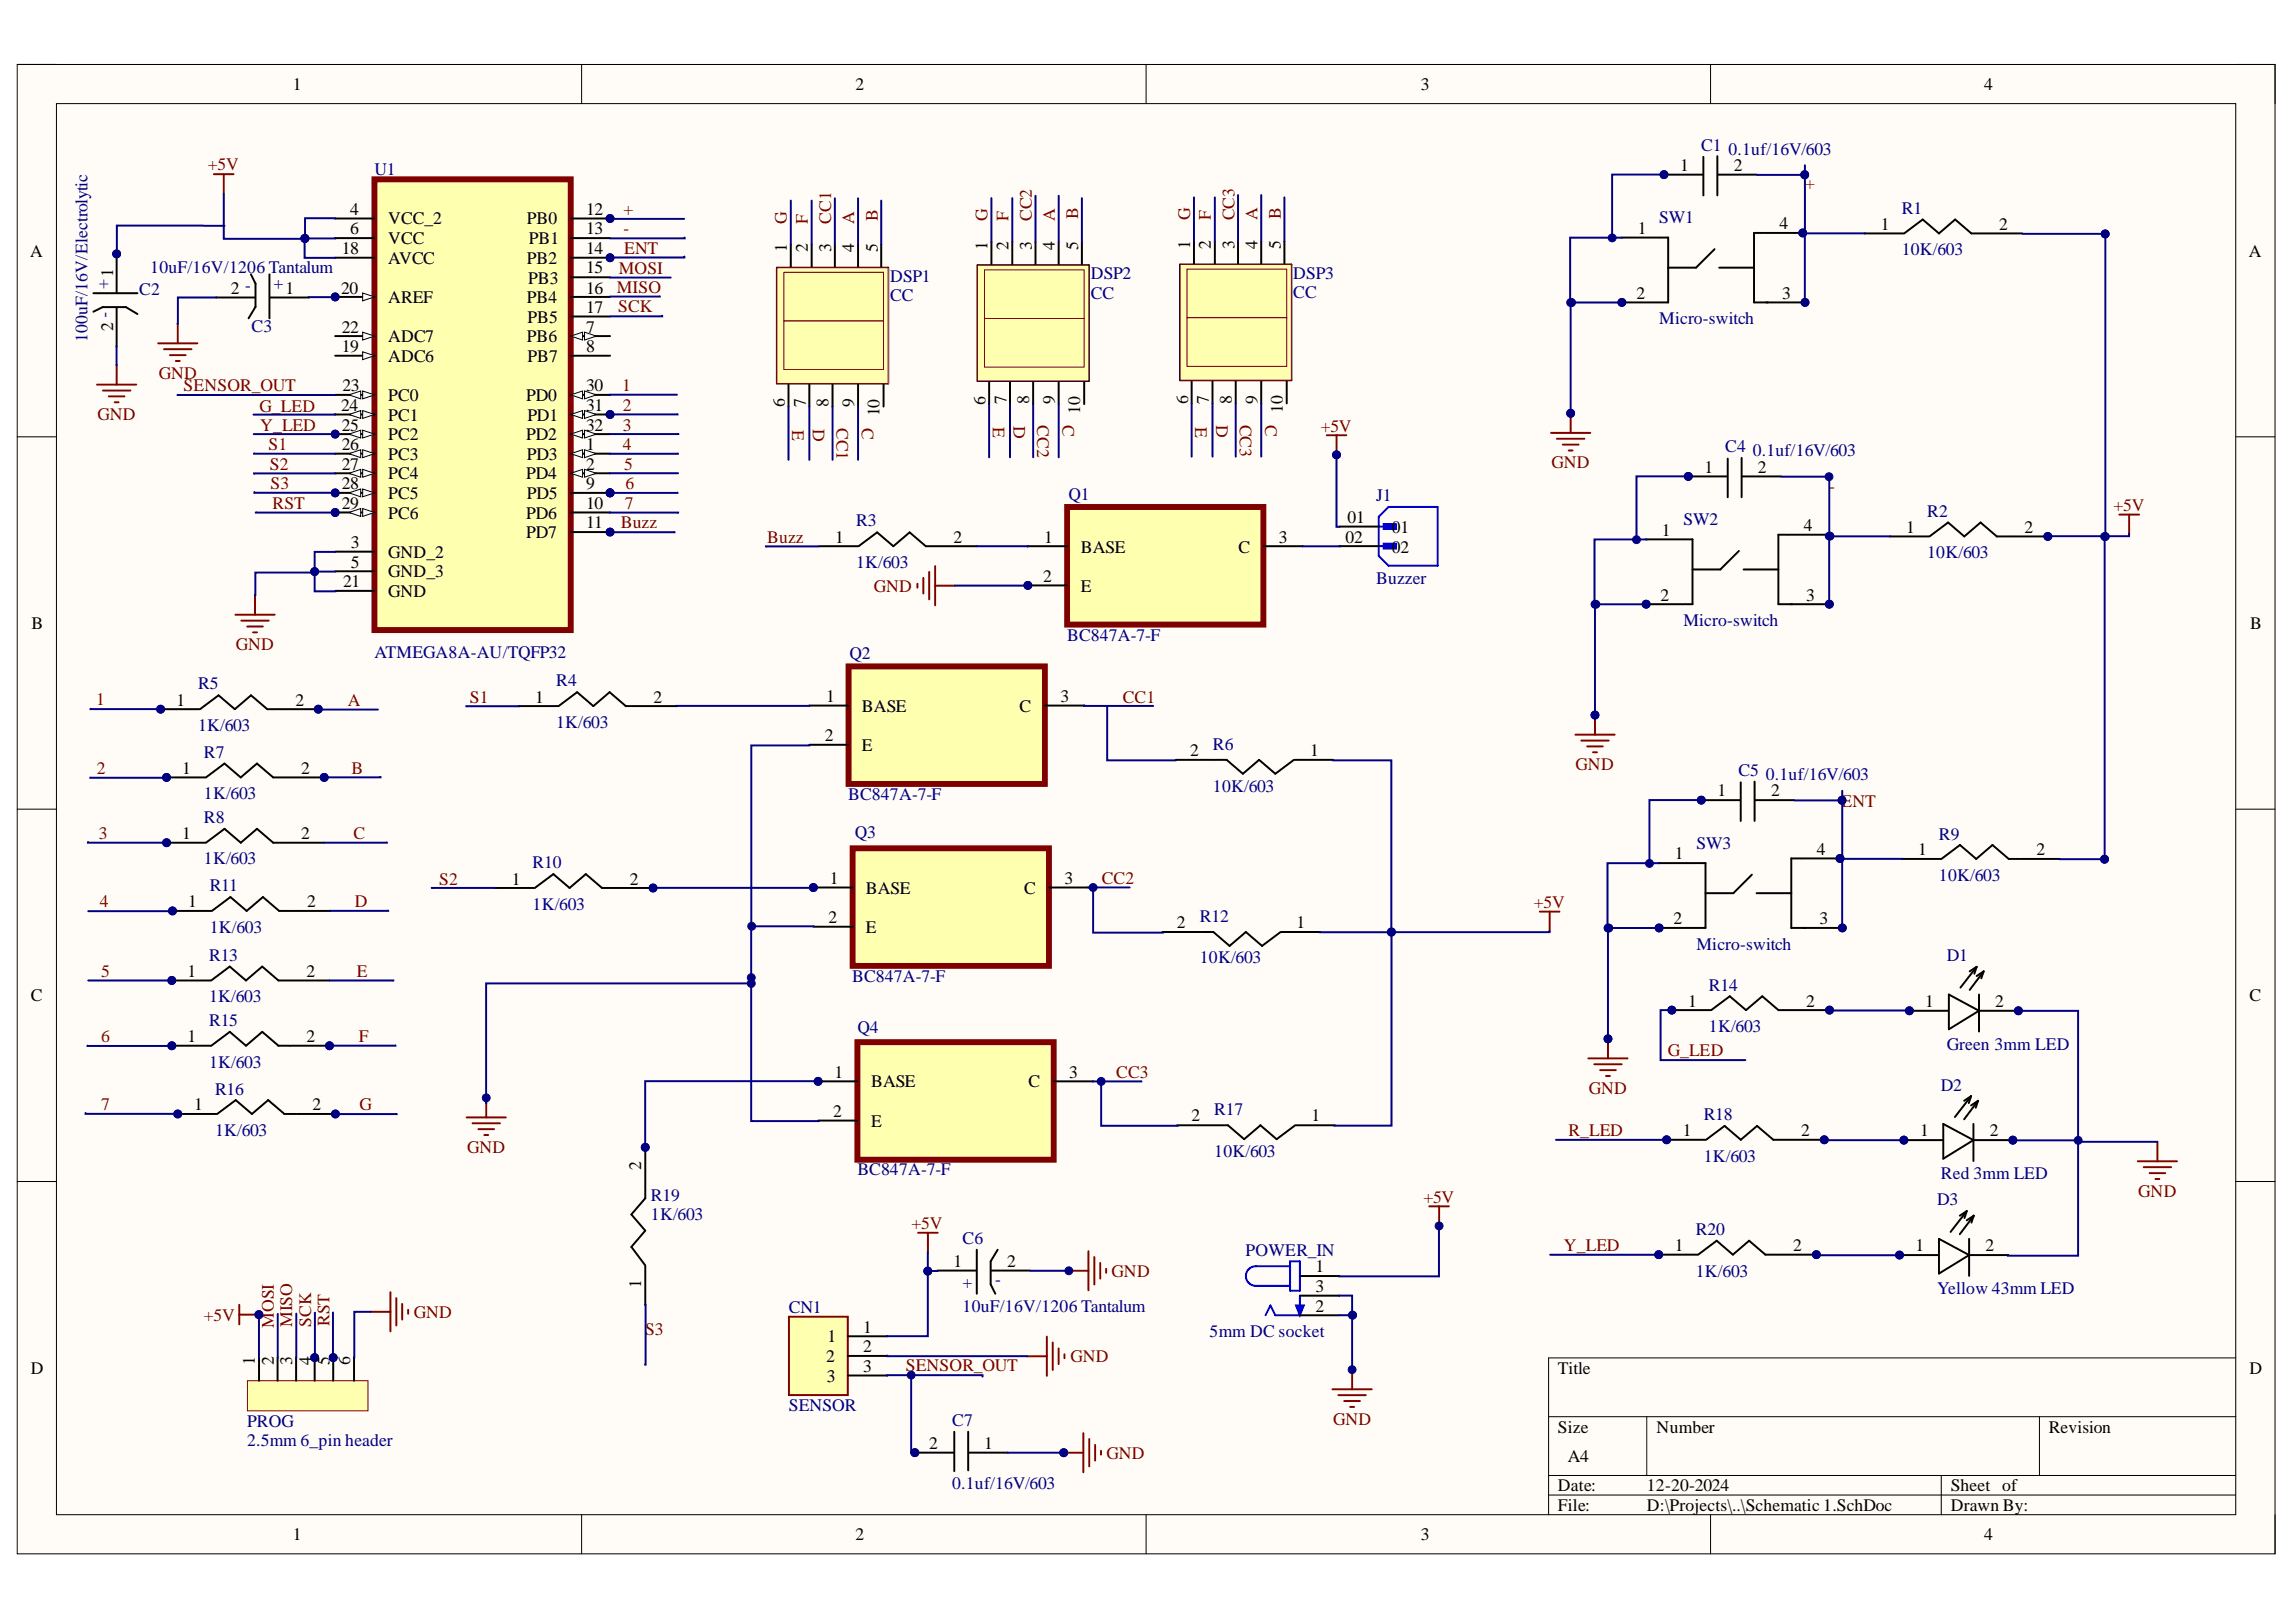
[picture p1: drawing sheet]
<svg xmlns="http://www.w3.org/2000/svg" width="297mm" height="210mm" viewBox="0 0 297 210" stroke-linecap="round" stroke-linejoin="round" font-family="sans-serif">
<defs><g id="words">
<g font-size="2.3">
<text x="37.9" y="11.6">1</text>
<text x="110.7" y="11.6">2</text>
<text x="183.8" y="11.6">3</text>
<text x="256.7" y="11.6">4</text>
<text x="217.4" y="22.1">1</text>
<text x="224.3" y="22.1">2</text>
<text x="45.3" y="27.8">4</text>
<text x="50.2" y="29">VCC_2</text>
<text x="68.1" y="29">PB0</text>
<text x="75.8" y="27.8">12</text>
<text x="230.2" y="29.6">4</text>
<text x="243.3" y="29.7">1</text>
<text x="258.6" y="29.7">2</text>
<text x="3.9" y="33.3">A</text>
<text x="14.6" y="35.8" transform="rotate(-90 14.6 35.8)">1</text>
<text x="44.2" y="32.8">18</text>
<text x="45.3" y="30.3">6</text>
<text x="50.2" y="31.6">VCC</text>
<text x="50.2" y="34.1">AVCC</text>
<text x="68.1" y="34.1">PB2</text>
<text x="68.4" y="31.6">PB1</text>
<text x="75.8" y="30.3">13</text>
<text x="75.8" y="32.8">14</text>
<text x="75.8" y="35.4">15</text>
<text x="101.8" y="32.6" transform="rotate(-90 101.8 32.6)">1</text>
<text x="104.5" y="32.6" transform="rotate(-90 104.5 32.6)">2</text>
<text x="107.5" y="32.6" transform="rotate(-90 107.5 32.6)">3</text>
<text x="110.5" y="32.6" transform="rotate(-90 110.5 32.6)">4</text>
<text x="113.5" y="32.6" transform="rotate(-90 113.5 32.6)">5</text>
<text x="127.7" y="32.3" transform="rotate(-90 127.7 32.3)">1</text>
<text x="130.5" y="32.3" transform="rotate(-90 130.5 32.3)">2</text>
<text x="133.5" y="32.3" transform="rotate(-90 133.5 32.3)">3</text>
<text x="136.5" y="32.3" transform="rotate(-90 136.5 32.3)">4</text>
<text x="139.5" y="32.3" transform="rotate(-90 139.5 32.3)">5</text>
<text x="154" y="32.2" transform="rotate(-90 154 32.2)">1</text>
<text x="156.7" y="32.2" transform="rotate(-90 156.7 32.2)">2</text>
<text x="159.7" y="32.2" transform="rotate(-90 159.7 32.2)">3</text>
<text x="162.7" y="32.2" transform="rotate(-90 162.7 32.2)">4</text>
<text x="165.7" y="32.2" transform="rotate(-90 165.7 32.2)">5</text>
<text x="211.9" y="30.3">1</text>
<text x="290.9" y="33.3">A</text>
<text x="29.8" y="38">2</text>
<text x="36.9" y="38">1</text>
<text x="44.1" y="38">20</text>
<text x="50.2" y="39.3">AREF</text>
<text x="68.1" y="39.3">PB4</text>
<text x="68.2" y="41.8">PB5</text>
<text x="68.3" y="36.7">PB3</text>
<text x="75.8" y="38">16</text>
<text x="75.8" y="40.5">17</text>
<text x="211.7" y="38.7">2</text>
<text x="230.6" y="38.7">3</text>
<text x="14.6" y="42.9" transform="rotate(-90 14.6 42.9)">2</text>
<text x="44.2" y="43.1">22</text>
<text x="44.2" y="45.6">19</text>
<text x="50.2" y="44.3">ADC7</text>
<text x="50.2" y="46.8">ADC6</text>
<text x="68.1" y="44.3">PB6</text>
<text x="68.2" y="46.8">PB7</text>
<text x="75.8" y="43.1">7</text>
<text x="75.8" y="45.6">8</text>
<text x="44.1" y="53.2">24</text>
<text x="44.3" y="50.6">23</text>
<text x="50.2" y="51.9">PC0</text>
<text x="68.1" y="51.9">PD0</text>
<text x="75.8" y="50.6">30</text>
<text x="75.8" y="53.2">31</text>
<text x="101.5" y="52.7" transform="rotate(-90 101.5 52.7)">6</text>
<text x="104.2" y="52.7" transform="rotate(-90 104.2 52.7)">7</text>
<text x="107.2" y="52.7" transform="rotate(-90 107.2 52.7)">8</text>
<text x="110.5" y="52.7" transform="rotate(-90 110.5 52.7)">9</text>
<text x="113.8" y="53.9" transform="rotate(-90 113.8 53.9)">10</text>
<text x="127.5" y="52.4" transform="rotate(-90 127.5 52.4)">6</text>
<text x="130.2" y="52.3" transform="rotate(-90 130.2 52.3)">7</text>
<text x="133.2" y="52.3" transform="rotate(-90 133.2 52.3)">8</text>
<text x="136.5" y="52.3" transform="rotate(-90 136.5 52.3)">9</text>
<text x="139.8" y="53.5" transform="rotate(-90 139.8 53.5)">10</text>
<text x="153.7" y="52.3" transform="rotate(-90 153.7 52.3)">6</text>
<text x="156.4" y="52.3" transform="rotate(-90 156.4 52.3)">7</text>
<text x="159.4" y="52.3" transform="rotate(-90 159.4 52.3)">8</text>
<text x="162.7" y="52.3" transform="rotate(-90 162.7 52.3)">9</text>
<text x="166" y="53.4" transform="rotate(-90 166 53.4)">10</text>
<text x="44.2" y="55.7">25</text>
<text x="44.2" y="58.2">26</text>
<text x="50.2" y="54.4">PC1</text>
<text x="50.2" y="57">PC2</text>
<text x="50.2" y="59.5">PC3</text>
<text x="68.1" y="57">PD2</text>
<text x="68.1" y="59.5">PD3</text>
<text x="68.2" y="54.4">PD1</text>
<text x="75.8" y="55.7">32</text>
<text x="75.8" y="58.2">1</text>
<text x="44.2" y="60.8">27</text>
<text x="44.2" y="63.3">28</text>
<text x="44.2" y="65.8">29</text>
<text x="50.2" y="62">PC4</text>
<text x="50.2" y="64.6">PC5</text>
<text x="68.1" y="62">PD4</text>
<text x="68.1" y="64.6">PD5</text>
<text x="75.8" y="60.8">2</text>
<text x="75.8" y="63.3">9</text>
<text x="75.8" y="65.8">10</text>
<text x="220.5" y="61.2">1</text>
<text x="227.4" y="61.2">2</text>
<text x="45.4" y="70.9">3</text>
<text x="50.2" y="67.1">PC6</text>
<text x="68.1" y="67.1">PD6</text>
<text x="68.1" y="69.6">PD7</text>
<text x="75.8" y="68.4">11</text>
<text x="108.1" y="70.2">1</text>
<text x="123.4" y="70.2">2</text>
<text x="135.1" y="70.2">1</text>
<text x="139.8" y="71.5">BASE</text>
<text x="160.2" y="71.5">C</text>
<text x="165.5" y="70.2">3</text>
<text x="174.1" y="70.2">02</text>
<text x="174.3" y="67.7">01</text>
<text x="180.1" y="69">01</text>
<text x="180.1" y="71.5">02</text>
<text x="215" y="69.3">1</text>
<text x="233.3" y="68.7">4</text>
<text x="246.6" y="69">1</text>
<text x="261.9" y="69">2</text>
<text x="44.4" y="76">21</text>
<text x="45.4" y="73.4">5</text>
<text x="50.2" y="72.2">GND_2</text>
<text x="50.2" y="74.7">GND_3</text>
<text x="50.2" y="77.2">GND</text>
<text x="134.9" y="75.3">2</text>
<text x="139.8" y="76.6">E</text>
<text x="214.8" y="77.7">2</text>
<text x="233.7" y="77.7">3</text>
<text x="4.1" y="81.4">B</text>
<text x="291.1" y="81.4">B</text>
<text x="22.8" y="91.3">1</text>
<text x="38.2" y="91.3">2</text>
<text x="69.2" y="90.9">1</text>
<text x="84.5" y="90.9">2</text>
<text x="106.7" y="95.9">2</text>
<text x="106.9" y="90.8">1</text>
<text x="111.5" y="92.1">BASE</text>
<text x="131.9" y="92.1">C</text>
<text x="137.2" y="90.8">3</text>
<text x="23.6" y="100.1">1</text>
<text x="39" y="100.1">2</text>
<text x="111.5" y="97.2">E</text>
<text x="154" y="97.8">2</text>
<text x="169.5" y="97.8">1</text>
<text x="222.2" y="103.1">1</text>
<text x="229.1" y="103.1">2</text>
<text x="23.6" y="108.6">1</text>
<text x="39" y="108.6">2</text>
<text x="216.7" y="111.2">1</text>
<text x="235" y="110.6">4</text>
<text x="248.1" y="110.7">1</text>
<text x="263.4" y="110.7">2</text>
<text x="24.3" y="117.4">1</text>
<text x="39.7" y="117.4">2</text>
<text x="66.2" y="114.5">1</text>
<text x="81.5" y="114.5">2</text>
<text x="107.2" y="119.4">2</text>
<text x="107.4" y="114.4">1</text>
<text x="112" y="115.7">BASE</text>
<text x="132.5" y="115.7">C</text>
<text x="137.7" y="114.4">3</text>
<text x="216.5" y="119.6">2</text>
<text x="235.4" y="119.6">3</text>
<text x="112" y="120.7">E</text>
<text x="152.3" y="120.1">2</text>
<text x="167.7" y="120.1">1</text>
<text x="4" y="129.6">C</text>
<text x="24.3" y="126.4">1</text>
<text x="39.7" y="126.4">2</text>
<text x="218.4" y="130.3">1</text>
<text x="233.7" y="130.3">2</text>
<text x="249.1" y="130.3">1</text>
<text x="258.1" y="130.3">2</text>
<text x="291" y="129.6">C</text>
<text x="24.3" y="134.8">1</text>
<text x="39.7" y="134.8">2</text>
<text x="25.1" y="143.7">1</text>
<text x="40.4" y="143.7">2</text>
<text x="108" y="139.5">1</text>
<text x="112.7" y="140.7">BASE</text>
<text x="133.1" y="140.7">C</text>
<text x="138.3" y="139.5">3</text>
<text x="107.8" y="144.5">2</text>
<text x="112.7" y="145.8">E</text>
<text x="154.1" y="145.1">2</text>
<text x="169.7" y="145.1">1</text>
<text x="217.7" y="147.1">1</text>
<text x="233" y="147.1">2</text>
<text x="248.4" y="147.1">1</text>
<text x="257.4" y="147.1">2</text>
<text x="82.9" y="151.4" transform="rotate(-90 82.9 151.4)">2</text>
<text x="216.7" y="161.9">1</text>
<text x="232" y="161.9">2</text>
<text x="247.8" y="161.9">1</text>
<text x="256.9" y="161.9">2</text>
<text x="82.9" y="166.7" transform="rotate(-90 82.9 166.7)">1</text>
<text x="123.4" y="163.9">1</text>
<text x="130.3" y="163.9">2</text>
<text x="170.2" y="164.6">1</text>
<text x="170.2" y="167.2">3</text>
<text x="107" y="173.7">1</text>
<text x="111.7" y="172.5">1</text>
<text x="170.2" y="169.8">2</text>
<text x="4" y="177.8">D</text>
<text x="33" y="176.7" transform="rotate(-90 33 176.7)">1</text>
<text x="35.4" y="176.7" transform="rotate(-90 35.4 176.7)">2</text>
<text x="37.8" y="176.7" transform="rotate(-90 37.8 176.7)">3</text>
<text x="40.2" y="176.7" transform="rotate(-90 40.2 176.7)">4</text>
<text x="42.6" y="176.7" transform="rotate(-90 42.6 176.7)">5</text>
<text x="45.3" y="176.7" transform="rotate(-90 45.3 176.7)">6</text>
<text x="106.9" y="176.3">2</text>
<text x="107" y="178.8">3</text>
<text x="111.7" y="175">2</text>
<text x="111.7" y="177.5">3</text>
<text x="201.6" y="177.8">Title</text>
<text x="291" y="177.8">D</text>
<text x="201.6" y="185.4">Size</text>
<text x="214.3" y="185.4">Number</text>
<text x="265.1" y="185.4">Revision</text>
<text x="120.2" y="187.5">2</text>
<text x="127.3" y="187.5">1</text>
<text x="202.8" y="189.2">A4</text>
<text x="201.6" y="193">Date:</text>
<text x="201.6" y="195.5">File:</text>
<text x="213.1" y="193">12-20-2024</text>
<text x="213.1" y="195.5">D:\Projects\..\Schematic 1.SchDoc</text>
<text x="252.4" y="193">Sheet of</text>
<text x="252.4" y="195.5">Drawn By:</text>
<text x="37.9" y="199.3">1</text>
<text x="110.7" y="199.3">2</text>
<text x="183.8" y="199.3">3</text>
<text x="256.7" y="199.3">4</text>
</g>
<g font-size="2.3" fill="#800000">
<text x="26.9" y="22">+5V</text>
<text x="80.7" y="27.9">+</text>
<text x="101.8" y="29" transform="rotate(-90 101.8 29)">G</text>
<text x="104.5" y="29" transform="rotate(-90 104.5 29)">F</text>
<text x="107.5" y="29" transform="rotate(-90 107.5 29)">CC1</text>
<text x="110.5" y="29" transform="rotate(-90 110.5 29)">A</text>
<text x="113.5" y="28.6" transform="rotate(-90 113.5 28.6)">B</text>
<text x="127.7" y="28.6" transform="rotate(-90 127.7 28.6)">G</text>
<text x="130.5" y="28.6" transform="rotate(-90 130.5 28.6)">F</text>
<text x="133.5" y="28.6" transform="rotate(-90 133.5 28.6)">CC2</text>
<text x="136.5" y="28.6" transform="rotate(-90 136.5 28.6)">A</text>
<text x="139.5" y="28.4" transform="rotate(-90 139.5 28.4)">B</text>
<text x="154" y="28.5" transform="rotate(-90 154 28.5)">G</text>
<text x="156.7" y="28.5" transform="rotate(-90 156.7 28.5)">F</text>
<text x="159.7" y="28.5" transform="rotate(-90 159.7 28.5)">CC3</text>
<text x="162.7" y="28.5" transform="rotate(-90 162.7 28.5)">A</text>
<text x="165.7" y="28.3" transform="rotate(-90 165.7 28.3)">B</text>
<text x="233.5" y="24.4">+</text>
<text x="80.1" y="35.5">MOSI</text>
<text x="80.7" y="30.3">-</text>
<text x="80.7" y="32.8">ENT</text>
<text x="79.8" y="37.9">MISO</text>
<text x="80" y="40.4">SCK</text>
<text x="20.5" y="49">GND</text>
<text x="23.8" y="50.6">SENSOR_OUT</text>
<text x="33.6" y="53.3">G_LED</text>
<text x="80.5" y="50.6">1</text>
<text x="80.6" y="53.2">2</text>
<text x="12.6" y="54.4">GND</text>
<text x="33.6" y="55.7">Y_LED</text>
<text x="34.7" y="58.2">S1</text>
<text x="80.6" y="55.7">3</text>
<text x="80.6" y="58.2">4</text>
<text x="102.5" y="55.6" transform="rotate(90 102.5 55.6)">E</text>
<text x="105.2" y="55.5" transform="rotate(90 105.2 55.5)">D</text>
<text x="108.2" y="55.4" transform="rotate(90 108.2 55.4)">CC1</text>
<text x="111.5" y="55.4" transform="rotate(90 111.5 55.4)">C</text>
<text x="128.4" y="55.3" transform="rotate(90 128.4 55.3)">E</text>
<text x="131.1" y="55.1" transform="rotate(90 131.1 55.1)">D</text>
<text x="134.2" y="55" transform="rotate(90 134.2 55)">CC2</text>
<text x="137.5" y="55" transform="rotate(90 137.5 55)">C</text>
<text x="154.6" y="55.2" transform="rotate(90 154.6 55.2)">E</text>
<text x="157.3" y="55" transform="rotate(90 157.3 55)">D</text>
<text x="160.4" y="55" transform="rotate(90 160.4 55)">CC3</text>
<text x="163.7" y="55" transform="rotate(90 163.7 55)">C</text>
<text x="170.9" y="55.9">+5V</text>
<text x="34.9" y="60.8">S2</text>
<text x="35" y="63.3">S3</text>
<text x="35.3" y="65.8">RST</text>
<text x="80.7" y="60.8">5</text>
<text x="80.8" y="65.8">7</text>
<text x="80.9" y="63.3">6</text>
<text x="200.7" y="60.6">GND</text>
<text x="236.6" y="63.6">-</text>
<text x="80.3" y="68.4">Buzz</text>
<text x="99.3" y="70.2">Buzz</text>
<text x="273.4" y="66.1">+5V</text>
<text x="113" y="76.6">GND</text>
<text x="30.5" y="84.2">GND</text>
<text x="12.4" y="91.3">1</text>
<text x="45" y="91.3">A</text>
<text x="60.8" y="90.9">S1</text>
<text x="145.3" y="90.9">CC1</text>
<text x="12.5" y="100.2">2</text>
<text x="45.5" y="100.1">B</text>
<text x="203.8" y="99.7">GND</text>
<text x="238.3" y="104.4">ENT</text>
<text x="12.8" y="108.6">3</text>
<text x="45.7" y="108.6">C</text>
<text x="12.9" y="117.4">4</text>
<text x="45.9" y="117.4">D</text>
<text x="56.8" y="114.5">S2</text>
<text x="142.5" y="114.4">CC2</text>
<text x="198.4" y="117.5">+5V</text>
<text x="13.1" y="126.4">5</text>
<text x="46.2" y="126.4">E</text>
<text x="13.1" y="134.9">6</text>
<text x="46.4" y="134.9">F</text>
<text x="215.8" y="136.7">G_LED</text>
<text x="13.1" y="143.7">7</text>
<text x="46.5" y="143.7">G</text>
<text x="144.4" y="139.5">CC3</text>
<text x="205.5" y="141.6">GND</text>
<text x="60.5" y="149.2">GND</text>
<text x="202.9" y="147.1">R_LED</text>
<text x="184.1" y="155.7">+5V</text>
<text x="276.6" y="154.9">GND</text>
<text x="117.9" y="159">+5V</text>
<text x="202.3" y="161.9">Y_LED</text>
<text x="143.8" y="165.2">GND</text>
<text x="26.4" y="170.9">+5V</text>
<text x="35.4" y="171.9" transform="rotate(-90 35.4 171.9)">MOSI</text>
<text x="37.8" y="171.7" transform="rotate(-90 37.8 171.7)">MISO</text>
<text x="40.2" y="171.7" transform="rotate(-90 40.2 171.7)">SCK</text>
<text x="42.6" y="171.6" transform="rotate(-90 42.6 171.6)">RST</text>
<text x="53.5" y="170.5">GND</text>
<text x="83.4" y="172.8">S3</text>
<text x="117.2" y="177.4">SENSOR_OUT</text>
<text x="138.5" y="176.3">GND</text>
<text x="172.5" y="184.4">GND</text>
<text x="143.1" y="188.8">GND</text>
</g>
<g font-size="2.3" fill="#000080">
<text x="48.4" y="22.7">U1</text>
<text x="220.1" y="19.5">C1</text>
<text x="223.6" y="20">0.1uf/16V/603</text>
<text x="214.7" y="28.9">SW1</text>
<text x="246" y="27.7">R1</text>
<text x="19.4" y="35.4">10uF/16V/1206 Tantalum</text>
<text x="246" y="33">10K/603</text>
<text x="12.9" y="36.1" transform="rotate(90 12.9 36.1)">+</text>
<text x="13.2" y="40.3" transform="rotate(90 13.2 40.3)">-</text>
<text x="18" y="38.2">C2</text>
<text x="32.5" y="36.6" transform="rotate(-180 32.5 36.6)">-</text>
<text x="36.7" y="36.3" transform="rotate(-180 36.7 36.3)">+</text>
<text x="115.2" y="36.5">DSP1</text>
<text x="115.2" y="39">CC</text>
<text x="141.1" y="36.1">DSP2</text>
<text x="141.1" y="38.7">CC</text>
<text x="167.3" y="36">DSP3</text>
<text x="167.3" y="38.6">CC</text>
<text x="214.7" y="42">Micro-switch</text>
<text x="11.3" y="44.3" transform="rotate(-90 11.3 44.3)">100uF/16V/Electrolytic</text>
<text x="32.6" y="43">C3</text>
<text x="223.2" y="58.5">C4</text>
<text x="226.8" y="59">0.1uf/16V/603</text>
<text x="138.2" y="64.7">Q1</text>
<text x="178.1" y="64.8">J1</text>
<text x="110.8" y="68.1">R3</text>
<text x="217.8" y="68">SW2</text>
<text x="249.3" y="66.9">R2</text>
<text x="110.8" y="73.5">1K/603</text>
<text x="178.1" y="75.6">Buzzer</text>
<text x="249.3" y="72.3">10K/603</text>
<text x="138.1" y="82.9">BC847A-7-F</text>
<text x="217.8" y="81">Micro-switch</text>
<text x="25.6" y="89.2">R5</text>
<text x="48.4" y="85.1">ATMEGA8A-AU/TQFP32</text>
<text x="71.9" y="88.8">R4</text>
<text x="109.9" y="85.3">Q2</text>
<text x="25.6" y="94.6">1K/603</text>
<text x="71.9" y="94.2">1K/603</text>
<text x="26.4" y="98.1">R7</text>
<text x="156.9" y="97.1">R6</text>
<text x="224.9" y="100.5">C5</text>
<text x="228.4" y="101">0.1uf/16V/603</text>
<text x="26.4" y="103.4">1K/603</text>
<text x="26.4" y="106.5">R8</text>
<text x="109.7" y="103.5">BC847A-7-F</text>
<text x="156.9" y="102.5">10K/603</text>
<text x="26.4" y="111.9">1K/603</text>
<text x="68.9" y="112.4">R10</text>
<text x="110.6" y="108.5">Q3</text>
<text x="219.5" y="109.8">SW3</text>
<text x="250.8" y="108.6">R9</text>
<text x="250.8" y="114">10K/603</text>
<text x="27.1" y="115.3">R11</text>
<text x="68.9" y="117.8">1K/603</text>
<text x="155.2" y="119.4">R12</text>
<text x="27.1" y="124.3">R13</text>
<text x="27.1" y="120.7">1K/603</text>
<text x="155.2" y="124.7">10K/603</text>
<text x="219.5" y="122.9">Micro-switch</text>
<text x="251.9" y="124.3">D1</text>
<text x="27.1" y="129.7">1K/603</text>
<text x="110.2" y="127">BC847A-7-F</text>
<text x="221.1" y="128.2">R14</text>
<text x="27.1" y="132.8">R15</text>
<text x="110.9" y="133.7">Q4</text>
<text x="221.1" y="133.5">1K/603</text>
<text x="251.9" y="135.8">Green 3mm LED</text>
<text x="27.1" y="138.2">1K/603</text>
<text x="27.8" y="141.7">R16</text>
<text x="251.1" y="141.1">D2</text>
<text x="27.8" y="147">1K/603</text>
<text x="157.1" y="144.4">R17</text>
<text x="157.1" y="149.8">10K/603</text>
<text x="220.4" y="144.9">R18</text>
<text x="84.2" y="155.4">R19</text>
<text x="110.9" y="152.1">BC847A-7-F</text>
<text x="220.4" y="150.3">1K/603</text>
<text x="251.1" y="152.5">Red 3mm LED</text>
<text x="84.2" y="157.9">1K/603</text>
<text x="124.5" y="161">C6</text>
<text x="219.4" y="159.8">R20</text>
<text x="250.6" y="156">D3</text>
<text x="124.5" y="166.6">+</text>
<text x="128.8" y="166.3">-</text>
<text x="161.1" y="162.5">POWER_IN</text>
<text x="219.4" y="165.2">1K/603</text>
<text x="250.6" y="167.4">Yellow 43mm LED</text>
<text x="102" y="169.9">CN1</text>
<text x="124.5" y="169.8">10uF/16V/1206 Tantalum</text>
<text x="156.5" y="173.1">5mm DC socket</text>
<text x="32" y="184.6">PROG</text>
<text x="102" y="182.6">SENSOR</text>
<text x="123.2" y="184.5">C7</text>
<text x="32" y="187.2">2.5mm 6_pin header</text>
<text x="123.2" y="192.7">0.1uf/16V/603</text>
</g>
</g></defs>
<path d="M2.2 8.3h292.1v192.8h-292.1z" fill-rule="evenodd" fill="#fffcf8"/>
<path d="M2.2 8.3h292.1v192.8h-292.1z" fill="none" stroke="#000" stroke-width=".13"/>
<path d="M7.3 13.4h281.9v182.6h-281.9z" fill-rule="evenodd" fill="#fffcf8"/>
<g fill="none" stroke="#000" stroke-width=".13">
<path d="M2.2 8.3h5.1M7.3 13.4h281.9v182.6h-281.9zM75.2 8.3v5.1M148.3 8.3v5.1M221.3 8.3v5.1M289.2 8.3h5.1v5.1M2.2 56.5h5.1M289.2 56.5h5.1M2.2 104.7h5.1M289.2 104.7h5.1M2.2 152.9h5.1M289.2 152.9h5.1"/>
<path d="M289.2 175.7h-88.9v20.3M75.2 196v5.1M148.3 196v5.1M200.3 183.3h88.9M200.3 190.9h88.9M200.3 193.5h88.9M213 183.3v7.6M221.3 196v5.1M251.1 190.9v5.1M263.8 183.3v7.6M294.3 196v5.1"/>
</g>
<path d="M100.5 34.6h14.4v15h-14.4zM102.3 31.6v3M105 31.6v3M108 31.6v3M111 31.6v3M114 31.6v3M102 49.6v3M104.7 49.6v3M107.7 49.6v3M111 49.6v3M114.3 49.6v3" fill="none" stroke="#000" stroke-width=".25"/>
<path d="M100.5 34.6h14.4v15h-14.4z" fill-rule="evenodd" fill="#ffffb0"/>
<path d="M100.5 34.6h14.4v15h-14.4z" fill="none" stroke="#800000" stroke-width=".13"/>
<path d="M101.4 35.2h12.9v6.3h-12.9z" fill-rule="evenodd" fill="#ffffb0"/>
<path d="M101.4 35.2h12.9v6.3h-12.9z" fill="none" stroke="#800000" stroke-width=".13"/>
<path d="M101.4 41.5h12.9v6.3h-12.9z" fill-rule="evenodd" fill="#ffffb0"/>
<path d="M101.4 41.5h12.9v6.3h-12.9z" fill="none" stroke="#800000" stroke-width=".13"/>
<circle cx="43.4" cy="38.4" r=".51" fill="#000080"/>
<circle cx="43.4" cy="38.4" r=".51" fill="none" stroke="#000080" stroke-width=".13"/>
<circle cx="43.4" cy="56.2" r=".51" fill="#000080"/>
<circle cx="43.4" cy="56.2" r=".51" fill="none" stroke="#000080" stroke-width=".13"/>
<circle cx="43.4" cy="63.8" r=".51" fill="#000080"/>
<circle cx="43.4" cy="63.8" r=".51" fill="none" stroke="#000080" stroke-width=".13"/>
<circle cx="43.4" cy="66.3" r=".51" fill="#000080"/>
<circle cx="43.4" cy="66.3" r=".51" fill="none" stroke="#000080" stroke-width=".13"/>
<circle cx="78.9" cy="28.3" r=".51" fill="#000080"/>
<circle cx="78.9" cy="28.3" r=".51" fill="none" stroke="#000080" stroke-width=".13"/>
<circle cx="78.9" cy="33.4" r=".51" fill="#000080"/>
<circle cx="78.9" cy="33.4" r=".51" fill="none" stroke="#000080" stroke-width=".13"/>
<circle cx="78.9" cy="53.6" r=".51" fill="#000080"/>
<circle cx="78.9" cy="53.6" r=".51" fill="none" stroke="#000080" stroke-width=".13"/>
<circle cx="78.9" cy="63.8" r=".51" fill="#000080"/>
<circle cx="78.9" cy="63.8" r=".51" fill="none" stroke="#000080" stroke-width=".13"/>
<circle cx="78.9" cy="68.9" r=".51" fill="#000080"/>
<circle cx="78.9" cy="68.9" r=".51" fill="none" stroke="#000080" stroke-width=".13"/>
<path d="M48.4 23.2h25.4v58.3h-25.4z" fill-rule="evenodd" fill="#ffffb0"/>
<path d="M48.4 23.2h25.4v58.3h-25.4z" fill="none" stroke="#800000" stroke-width=".76"/>
<path d="M43.4 28.3h5M43.4 30.8h5M43.4 33.4h5M43.4 38.4h5" fill="none" stroke="#000" stroke-width=".25"/>
<path d="M46.9 37.9l1.5 .5-1.5 .5z" fill="#f8fcff"/>
<path d="M46.9 37.9l1.5 .5-1.5 .5z" fill="none" stroke="#000" stroke-width=".13"/>
<circle cx="43.4" cy="38.4" r=".51" fill="#000080"/>
<circle cx="43.4" cy="38.4" r=".51" fill="none" stroke="#000080" stroke-width=".13"/>
<path d="M43.4 43.5h5" fill="none" stroke="#000" stroke-width=".25"/>
<path d="M46.9 43l1.5 .5-1.5 .5z" fill="#f8fcff"/>
<path d="M46.9 43l1.5 .5-1.5 .5z" fill="none" stroke="#000" stroke-width=".13"/>
<path d="M43.4 46h5" fill="none" stroke="#000" stroke-width=".25"/>
<path d="M46.9 45.5l1.5 .5-1.5 .5z" fill="#f8fcff"/>
<path d="M46.9 45.5l1.5 .5-1.5 .5z" fill="none" stroke="#000" stroke-width=".13"/>
<path d="M43.4 51.1h5" fill="none" stroke="#000" stroke-width=".25"/>
<path d="M46.9 50.6l1.5 .5-1.5 .5z" fill="#f8fcff"/>
<path d="M46.9 50.6l1.5 .5-1.5 .5z" fill="none" stroke="#000" stroke-width=".13"/>
<path d="M45.1 51.1l1.6-.5v1z" fill="#f8fcff"/>
<path d="M45.1 51.1l1.6-.5v1z" fill="none" stroke="#000" stroke-width=".13"/>
<path d="M43.4 53.6h5" fill="none" stroke="#000" stroke-width=".25"/>
<path d="M46.9 53.1l1.5 .5-1.5 .5z" fill="#f8fcff"/>
<path d="M46.9 53.1l1.5 .5-1.5 .5z" fill="none" stroke="#000" stroke-width=".13"/>
<path d="M45.1 53.6l1.6-.5v1z" fill="#f8fcff"/>
<path d="M45.1 53.6l1.6-.5v1z" fill="none" stroke="#000" stroke-width=".13"/>
<path d="M43.4 56.2h5" fill="none" stroke="#000" stroke-width=".25"/>
<path d="M46.9 55.7l1.5 .5-1.5 .5z" fill="#f8fcff"/>
<path d="M46.9 55.7l1.5 .5-1.5 .5z" fill="none" stroke="#000" stroke-width=".13"/>
<path d="M45.1 56.2l1.6-.5v1z" fill="#f8fcff"/>
<path d="M45.1 56.2l1.6-.5v1z" fill="none" stroke="#000" stroke-width=".13"/>
<circle cx="43.4" cy="56.2" r=".51" fill="#000080"/>
<circle cx="43.4" cy="56.2" r=".51" fill="none" stroke="#000080" stroke-width=".13"/>
<path d="M43.4 58.7h5" fill="none" stroke="#000" stroke-width=".25"/>
<path d="M46.9 58.2l1.5 .5-1.5 .5z" fill="#f8fcff"/>
<path d="M46.9 58.2l1.5 .5-1.5 .5z" fill="none" stroke="#000" stroke-width=".13"/>
<path d="M45.1 58.7l1.6-.5v1z" fill="#f8fcff"/>
<path d="M45.1 58.7l1.6-.5v1z" fill="none" stroke="#000" stroke-width=".13"/>
<path d="M43.4 61.2h5" fill="none" stroke="#000" stroke-width=".25"/>
<path d="M46.9 60.7l1.5 .5-1.5 .6z" fill="#f8fcff"/>
<path d="M46.9 60.7l1.5 .5-1.5 .6z" fill="none" stroke="#000" stroke-width=".13"/>
<path d="M45.1 61.2l1.6-.5v1.1z" fill="#f8fcff"/>
<path d="M45.1 61.2l1.6-.5v1.1z" fill="none" stroke="#000" stroke-width=".13"/>
<path d="M43.4 63.8h5" fill="none" stroke="#000" stroke-width=".25"/>
<path d="M46.9 63.3l1.5 .5-1.5 .5z" fill="#f8fcff"/>
<path d="M46.9 63.3l1.5 .5-1.5 .5z" fill="none" stroke="#000" stroke-width=".13"/>
<path d="M45.1 63.8l1.6-.5v1z" fill="#f8fcff"/>
<path d="M45.1 63.8l1.6-.5v1z" fill="none" stroke="#000" stroke-width=".13"/>
<circle cx="43.4" cy="63.8" r=".51" fill="#000080"/>
<circle cx="43.4" cy="63.8" r=".51" fill="none" stroke="#000080" stroke-width=".13"/>
<path d="M43.4 66.3h5" fill="none" stroke="#000" stroke-width=".25"/>
<path d="M46.9 65.8l1.5 .5-1.5 .5z" fill="#f8fcff"/>
<path d="M46.9 65.8l1.5 .5-1.5 .5z" fill="none" stroke="#000" stroke-width=".13"/>
<path d="M45.1 66.3l1.6-.5v1z" fill="#f8fcff"/>
<path d="M45.1 66.3l1.6-.5v1z" fill="none" stroke="#000" stroke-width=".13"/>
<circle cx="43.4" cy="66.3" r=".51" fill="#000080"/>
<circle cx="43.4" cy="66.3" r=".51" fill="none" stroke="#000080" stroke-width=".13"/>
<path d="M73.8 28.3h5.1M43.4 71.4h5M43.4 73.9h5M43.4 76.5h5" fill="none" stroke="#000" stroke-width=".25"/>
<circle cx="78.9" cy="28.3" r=".51" fill="#000080"/>
<circle cx="78.9" cy="28.3" r=".51" fill="none" stroke="#000080" stroke-width=".13"/>
<path d="M73.8 30.8h5.1M73.8 33.4h5.1" fill="none" stroke="#000" stroke-width=".25"/>
<circle cx="78.9" cy="33.4" r=".51" fill="#000080"/>
<circle cx="78.9" cy="33.4" r=".51" fill="none" stroke="#000080" stroke-width=".13"/>
<path d="M73.8 35.9h5.1M73.8 38.4h5.1M73.8 41h5.1M73.8 43.5h5.1" fill="none" stroke="#000" stroke-width=".25"/>
<path d="M73.8 43.5l1.6-.5v1z" fill="#f8fcff"/>
<path d="M73.8 43.5l1.6-.5v1z" fill="none" stroke="#000" stroke-width=".13"/>
<path d="M75.6 43l1.5 .5-1.5 .5z" fill="#f8fcff"/>
<path d="M75.6 43l1.5 .5-1.5 .5z" fill="none" stroke="#000" stroke-width=".13"/>
<path d="M73.8 46h5.1M73.8 51.1h5.1" fill="none" stroke="#000" stroke-width=".25"/>
<path d="M73.8 51.1l1.6-.5v1z" fill="#f8fcff"/>
<path d="M73.8 51.1l1.6-.5v1z" fill="none" stroke="#000" stroke-width=".13"/>
<path d="M75.6 50.6l1.5 .5-1.5 .5z" fill="#f8fcff"/>
<path d="M75.6 50.6l1.5 .5-1.5 .5z" fill="none" stroke="#000" stroke-width=".13"/>
<path d="M73.8 53.6h5.1" fill="none" stroke="#000" stroke-width=".25"/>
<path d="M73.8 53.6l1.6-.5v1z" fill="#f8fcff"/>
<path d="M73.8 53.6l1.6-.5v1z" fill="none" stroke="#000" stroke-width=".13"/>
<path d="M75.6 53.1l1.5 .5-1.5 .5z" fill="#f8fcff"/>
<path d="M75.6 53.1l1.5 .5-1.5 .5z" fill="none" stroke="#000" stroke-width=".13"/>
<circle cx="78.9" cy="53.6" r=".51" fill="#000080"/>
<circle cx="78.9" cy="53.6" r=".51" fill="none" stroke="#000080" stroke-width=".13"/>
<path d="M73.8 56.2h5.1" fill="none" stroke="#000" stroke-width=".25"/>
<path d="M73.8 56.2l1.6-.5v1z" fill="#f8fcff"/>
<path d="M73.8 56.2l1.6-.5v1z" fill="none" stroke="#000" stroke-width=".13"/>
<path d="M75.6 55.7l1.5 .5-1.5 .5z" fill="#f8fcff"/>
<path d="M75.6 55.7l1.5 .5-1.5 .5z" fill="none" stroke="#000" stroke-width=".13"/>
<path d="M73.8 58.7h5.1" fill="none" stroke="#000" stroke-width=".25"/>
<path d="M73.8 58.7l1.6-.5v1z" fill="#f8fcff"/>
<path d="M73.8 58.7l1.6-.5v1z" fill="none" stroke="#000" stroke-width=".13"/>
<path d="M75.6 58.2l1.5 .5-1.5 .5z" fill="#f8fcff"/>
<path d="M75.6 58.2l1.5 .5-1.5 .5z" fill="none" stroke="#000" stroke-width=".13"/>
<path d="M73.8 61.2h5.1" fill="none" stroke="#000" stroke-width=".25"/>
<path d="M73.8 61.2l1.6-.5v1.1z" fill="#f8fcff"/>
<path d="M73.8 61.2l1.6-.5v1.1z" fill="none" stroke="#000" stroke-width=".13"/>
<path d="M75.6 60.7l1.5 .5-1.5 .6z" fill="#f8fcff"/>
<path d="M75.6 60.7l1.5 .5-1.5 .6z" fill="none" stroke="#000" stroke-width=".13"/>
<path d="M73.8 63.8h5.1" fill="none" stroke="#000" stroke-width=".25"/>
<circle cx="78.9" cy="63.8" r=".51" fill="#000080"/>
<circle cx="78.9" cy="63.8" r=".51" fill="none" stroke="#000080" stroke-width=".13"/>
<path d="M73.8 66.3h5.1M73.8 68.9h5.1" fill="none" stroke="#000" stroke-width=".25"/>
<circle cx="78.9" cy="68.9" r=".51" fill="#000080"/>
<circle cx="78.9" cy="68.9" r=".51" fill="none" stroke="#000080" stroke-width=".13"/>
<path d="M126.5 34.3h14.4v15h-14.4zM128.3 31.3v3M131 31.3v3M134 31.3v3M137 31.3v3M140 31.3v3M128 49.3v3M130.7 49.3v3M133.7 49.3v3M137 49.3v3M140.3 49.3v3" fill="none" stroke="#000" stroke-width=".25"/>
<path d="M126.5 34.3h14.4v15h-14.4z" fill-rule="evenodd" fill="#ffffb0"/>
<path d="M126.5 34.3h14.4v15h-14.4z" fill="none" stroke="#800000" stroke-width=".13"/>
<path d="M127.4 34.9h12.9v6.3h-12.9z" fill-rule="evenodd" fill="#ffffb0"/>
<path d="M127.4 34.9h12.9v6.3h-12.9z" fill="none" stroke="#800000" stroke-width=".13"/>
<path d="M127.4 41.2h12.9v6.3h-12.9z" fill-rule="evenodd" fill="#ffffb0"/>
<path d="M127.4 41.2h12.9v6.3h-12.9z" fill="none" stroke="#800000" stroke-width=".13"/>
<path d="M152.7 34.2h14.4v15h-14.4zM154.5 31.2v3M157.2 31.2v3M160.2 31.2v3M163.2 31.2v3M166.2 31.2v3M154.2 49.2v3M156.9 49.2v3M159.9 49.2v3M163.2 49.2v3M166.5 49.2v3" fill="none" stroke="#000" stroke-width=".25"/>
<path d="M152.7 34.2h14.4v15h-14.4z" fill-rule="evenodd" fill="#ffffb0"/>
<path d="M152.7 34.2h14.4v15h-14.4z" fill="none" stroke="#800000" stroke-width=".13"/>
<path d="M153.6 34.8h12.9v6.3h-12.9z" fill-rule="evenodd" fill="#ffffb0"/>
<path d="M153.6 34.8h12.9v6.3h-12.9z" fill="none" stroke="#800000" stroke-width=".13"/>
<path d="M153.6 41.1h12.9v6.3h-12.9z" fill-rule="evenodd" fill="#ffffb0"/>
<path d="M153.6 41.1h12.9v6.3h-12.9z" fill="none" stroke="#800000" stroke-width=".13"/>
<path d="M109.8 86.2h25.4v15.3h-25.4z" fill-rule="evenodd" fill="#ffffb0"/>
<path d="M109.8 86.2h25.4v15.3h-25.4z" fill="none" stroke="#800000" stroke-width=".76"/>
<path d="M104.7 91.3h5.1M104.7 96.4h5.1M135.2 91.3h5.1" fill="none" stroke="#000" stroke-width=".25"/>
<circle cx="105.2" cy="114.9" r=".51" fill="#000080"/>
<circle cx="105.2" cy="114.9" r=".51" fill="none" stroke="#000080" stroke-width=".13"/>
<path d="M110.3 109.8h25.4v15.2h-25.4z" fill-rule="evenodd" fill="#ffffb0"/>
<path d="M110.3 109.8h25.4v15.2h-25.4z" fill="none" stroke="#800000" stroke-width=".76"/>
<path d="M105.2 114.9h5.1" fill="none" stroke="#000" stroke-width=".25"/>
<circle cx="105.2" cy="114.9" r=".51" fill="#000080"/>
<circle cx="105.2" cy="114.9" r=".51" fill="none" stroke="#000080" stroke-width=".13"/>
<path d="M105.2 119.9h5.1M135.7 114.9h5.1" fill="none" stroke="#000" stroke-width=".25"/>
<circle cx="105.8" cy="139.9" r=".51" fill="#000080"/>
<circle cx="105.8" cy="139.9" r=".51" fill="none" stroke="#000080" stroke-width=".13"/>
<path d="M110.9 134.9h25.4v15.2h-25.4z" fill-rule="evenodd" fill="#ffffb0"/>
<path d="M110.9 134.9h25.4v15.2h-25.4z" fill="none" stroke="#800000" stroke-width=".76"/>
<path d="M105.8 139.9h5.1" fill="none" stroke="#000" stroke-width=".25"/>
<circle cx="105.8" cy="139.9" r=".51" fill="#000080"/>
<circle cx="105.8" cy="139.9" r=".51" fill="none" stroke="#000080" stroke-width=".13"/>
<path d="M136.3 139.9h5.1M105.8 145h5.1" fill="none" stroke="#000" stroke-width=".25"/>
<path d="M60.4 144.6h5M61.1 145.4h3.6M61.9 146.1h2M62.6 146.9h.6M62.9 142.1v2.5" fill="none" stroke="#800000" stroke-width=".25"/>
<circle cx="62.9" cy="142.1" r=".51" fill="#000080"/>
<circle cx="62.9" cy="142.1" r=".51" fill="none" stroke="#000080" stroke-width=".13"/>
<path d="M67.2 91.4h5M72.3 91.4l2.4-1.8 2.1 1.8 2.1-1.8 2.1 1.8h1.5M82.6 91.4h5" fill="none" stroke="#000" stroke-width=".25"/>
<circle cx="84.5" cy="114.9" r=".51" fill="#000080"/>
<circle cx="84.5" cy="114.9" r=".51" fill="none" stroke="#000080" stroke-width=".13"/>
<path d="M64.1 114.9h5M79.5 114.9h5" fill="none" stroke="#000" stroke-width=".25"/>
<circle cx="84.5" cy="114.9" r=".51" fill="#000080"/>
<circle cx="84.5" cy="114.9" r=".51" fill="none" stroke="#000080" stroke-width=".13"/>
<path d="M69.2 114.9l2.4-1.8 2.1 1.8 2.1-1.8 2.1 1.8h1.5" fill="none" stroke="#000" stroke-width=".25"/>
<circle cx="83.5" cy="148.5" r=".51" fill="#000080"/>
<circle cx="83.5" cy="148.5" r=".51" fill="none" stroke="#000080" stroke-width=".13"/>
<path d="M83.5 148.5v5M83.5 163.9v4.9" fill="none" stroke="#000" stroke-width=".25"/>
<circle cx="83.5" cy="148.5" r=".51" fill="#000080"/>
<circle cx="83.5" cy="148.5" r=".51" fill="none" stroke="#000080" stroke-width=".13"/>
<path d="M152.1 98.3h5M157.2 98.3h1.5l2.1 1.8 2.1-1.8 2.1 1.8 2.4-1.8M167.5 98.3h5M150.4 120.6h5M155.5 120.6h1.5l2.1 1.8 2.1-1.8 2.1 1.8 2.4-1.8M165.8 120.6h5M83.5 153.6v1.5l-1.8 2.1 1.8 2.1-1.8 2.1 1.8 2.4M152.3 145.6h5M157.4 145.6h1.5l2.1 1.8 2.1-1.8 2.1 1.8 2.4-1.8M167.7 145.6h5" fill="none" stroke="#000" stroke-width=".25"/>
<path d="M199.2 118h2.5M200.5 118v2.5" fill="none" stroke="#800000" stroke-width=".25"/>
<circle cx="20.8" cy="91.8" r=".51" fill="#000080"/>
<circle cx="20.8" cy="91.8" r=".51" fill="none" stroke="#000080" stroke-width=".13"/>
<circle cx="41.2" cy="91.8" r=".51" fill="#000080"/>
<circle cx="41.2" cy="91.8" r=".51" fill="none" stroke="#000080" stroke-width=".13"/>
<path d="M20.8 91.8h5" fill="none" stroke="#000" stroke-width=".25"/>
<circle cx="20.8" cy="91.8" r=".51" fill="#000080"/>
<circle cx="20.8" cy="91.8" r=".51" fill="none" stroke="#000080" stroke-width=".13"/>
<path d="M36.2 91.8h5" fill="none" stroke="#000" stroke-width=".25"/>
<circle cx="41.2" cy="91.8" r=".51" fill="#000080"/>
<circle cx="41.2" cy="91.8" r=".51" fill="none" stroke="#000080" stroke-width=".13"/>
<path d="M25.9 91.8l2.4-1.8 2.1 1.8 2.1-1.8 2.1 1.8h1.5" fill="none" stroke="#000" stroke-width=".25"/>
<circle cx="21.5" cy="100.6" r=".51" fill="#000080"/>
<circle cx="21.5" cy="100.6" r=".51" fill="none" stroke="#000080" stroke-width=".13"/>
<circle cx="41.9" cy="100.6" r=".51" fill="#000080"/>
<circle cx="41.9" cy="100.6" r=".51" fill="none" stroke="#000080" stroke-width=".13"/>
<path d="M21.5 100.6h5" fill="none" stroke="#000" stroke-width=".25"/>
<circle cx="21.5" cy="100.6" r=".51" fill="#000080"/>
<circle cx="21.5" cy="100.6" r=".51" fill="none" stroke="#000080" stroke-width=".13"/>
<path d="M36.9 100.6h5" fill="none" stroke="#000" stroke-width=".25"/>
<circle cx="41.9" cy="100.6" r=".51" fill="#000080"/>
<circle cx="41.9" cy="100.6" r=".51" fill="none" stroke="#000080" stroke-width=".13"/>
<path d="M26.6 100.6l2.4-1.8 2.1 1.8 2.1-1.8 2.1 1.8h1.5" fill="none" stroke="#000" stroke-width=".25"/>
<circle cx="21.5" cy="109.1" r=".51" fill="#000080"/>
<circle cx="21.5" cy="109.1" r=".51" fill="none" stroke="#000080" stroke-width=".13"/>
<path d="M21.5 109.1h5" fill="none" stroke="#000" stroke-width=".25"/>
<circle cx="21.5" cy="109.1" r=".51" fill="#000080"/>
<circle cx="21.5" cy="109.1" r=".51" fill="none" stroke="#000080" stroke-width=".13"/>
<path d="M26.6 109.1l2.4-1.8 2.2 1.8 2-1.8 2.1 1.8h1.5M36.9 109.1h5" fill="none" stroke="#000" stroke-width=".25"/>
<circle cx="22.3" cy="117.9" r=".51" fill="#000080"/>
<circle cx="22.3" cy="117.9" r=".51" fill="none" stroke="#000080" stroke-width=".13"/>
<path d="M22.3 117.9h5" fill="none" stroke="#000" stroke-width=".25"/>
<circle cx="22.3" cy="117.9" r=".51" fill="#000080"/>
<circle cx="22.3" cy="117.9" r=".51" fill="none" stroke="#000080" stroke-width=".13"/>
<path d="M27.4 117.9l2.4-1.8 2.1 1.8 2.1-1.8 2.1 1.8h1.5M37.7 117.9h5" fill="none" stroke="#000" stroke-width=".25"/>
<circle cx="22.2" cy="126.9" r=".51" fill="#000080"/>
<circle cx="22.2" cy="126.9" r=".51" fill="none" stroke="#000080" stroke-width=".13"/>
<path d="M22.2 126.9h5" fill="none" stroke="#000" stroke-width=".25"/>
<circle cx="22.2" cy="126.9" r=".51" fill="#000080"/>
<circle cx="22.2" cy="126.9" r=".51" fill="none" stroke="#000080" stroke-width=".13"/>
<path d="M27.3 126.9l2.4-1.8 2.1 1.8 2.1-1.8 2.1 1.8h1.5M37.6 126.9h5" fill="none" stroke="#000" stroke-width=".25"/>
<circle cx="22.2" cy="135.3" r=".51" fill="#000080"/>
<circle cx="22.2" cy="135.3" r=".51" fill="none" stroke="#000080" stroke-width=".13"/>
<circle cx="42.6" cy="135.3" r=".51" fill="#000080"/>
<circle cx="42.6" cy="135.3" r=".51" fill="none" stroke="#000080" stroke-width=".13"/>
<path d="M22.2 135.3h5" fill="none" stroke="#000" stroke-width=".25"/>
<circle cx="22.2" cy="135.3" r=".51" fill="#000080"/>
<circle cx="22.2" cy="135.3" r=".51" fill="none" stroke="#000080" stroke-width=".13"/>
<path d="M37.6 135.3h5" fill="none" stroke="#000" stroke-width=".25"/>
<circle cx="42.6" cy="135.3" r=".51" fill="#000080"/>
<circle cx="42.6" cy="135.3" r=".51" fill="none" stroke="#000080" stroke-width=".13"/>
<path d="M27.3 135.3l2.4-1.8 2.1 1.8 2.1-1.8 2.1 1.8h1.5" fill="none" stroke="#000" stroke-width=".25"/>
<circle cx="23" cy="144.2" r=".51" fill="#000080"/>
<circle cx="23" cy="144.2" r=".51" fill="none" stroke="#000080" stroke-width=".13"/>
<circle cx="43.4" cy="144.2" r=".51" fill="#000080"/>
<circle cx="43.4" cy="144.2" r=".51" fill="none" stroke="#000080" stroke-width=".13"/>
<path d="M23 144.2h5" fill="none" stroke="#000" stroke-width=".25"/>
<circle cx="23" cy="144.2" r=".51" fill="#000080"/>
<circle cx="23" cy="144.2" r=".51" fill="none" stroke="#000080" stroke-width=".13"/>
<path d="M38.4 144.2h5" fill="none" stroke="#000" stroke-width=".25"/>
<circle cx="43.4" cy="144.2" r=".51" fill="#000080"/>
<circle cx="43.4" cy="144.2" r=".51" fill="none" stroke="#000080" stroke-width=".13"/>
<path d="M28.1 144.2l2.4-1.8 2.1 1.8 2.1-1.8 2.1 1.8h1.5" fill="none" stroke="#000" stroke-width=".25"/>
<path d="M27.7 22.5h2.5M28.9 22.5v2.6" fill="none" stroke="#800000" stroke-width=".25"/>
<circle cx="15.1" cy="32.9" r=".51" fill="#000080"/>
<circle cx="15.1" cy="32.9" r=".51" fill="none" stroke="#000080" stroke-width=".13"/>
<path d="M15.1 32.9v4.9" fill="none" stroke="#000" stroke-width=".25"/>
<circle cx="15.1" cy="32.9" r=".51" fill="#000080"/>
<circle cx="15.1" cy="32.9" r=".51" fill="none" stroke="#000080" stroke-width=".13"/>
<path d="M12.1 37.9h5.7M15.1 39.8v5M12.1 40.3l1.2-.6h3l1.5 .9" fill="none" stroke="#000" stroke-width=".25"/>
<path d="M12.6 49.8h5M13.3 50.5h3.6M14.1 51.3h2M14.8 52.1h.5M15.1 47.2v2.6" fill="none" stroke="#800000" stroke-width=".25"/>
<circle cx="209.8" cy="39.1" r=".51" fill="#000080"/>
<circle cx="209.8" cy="39.1" r=".51" fill="none" stroke="#000080" stroke-width=".13"/>
<circle cx="233.5" cy="39.1" r=".51" fill="#000080"/>
<circle cx="233.5" cy="39.1" r=".51" fill="none" stroke="#000080" stroke-width=".13"/>
<circle cx="233.2" cy="30.1" r=".51" fill="#000080"/>
<circle cx="233.2" cy="30.1" r=".51" fill="none" stroke="#000080" stroke-width=".13"/>
<path d="M209.8 30.7h5M209.8 39.1h5" fill="none" stroke="#000" stroke-width=".25"/>
<circle cx="209.8" cy="39.1" r=".51" fill="#000080"/>
<circle cx="209.8" cy="39.1" r=".51" fill="none" stroke="#000080" stroke-width=".13"/>
<path d="M228.5 39.1h5" fill="none" stroke="#000" stroke-width=".25"/>
<circle cx="233.5" cy="39.1" r=".51" fill="#000080"/>
<circle cx="233.5" cy="39.1" r=".51" fill="none" stroke="#000080" stroke-width=".13"/>
<path d="M228.2 30.1h5" fill="none" stroke="#000" stroke-width=".25"/>
<circle cx="233.2" cy="30.1" r=".51" fill="#000080"/>
<circle cx="233.2" cy="30.1" r=".51" fill="none" stroke="#000080" stroke-width=".13"/>
<path d="M214.9 30.7h.9v8.4h-.9M221.8 32.2l-2.4 2.4h-3.6M222.4 34.6h4.5M228.1 30.1h-1.2v9h1.8" fill="none" stroke="#000" stroke-width=".25"/>
<path d="M200.7 56h5M201.4 56.8h3.6M202.2 57.5h2M202.9 58.3h.6M203.2 53.5v2.5" fill="none" stroke="#800000" stroke-width=".25"/>
<circle cx="203.2" cy="53.5" r=".51" fill="#000080"/>
<circle cx="203.2" cy="53.5" r=".51" fill="none" stroke="#000080" stroke-width=".13"/>
<path d="M241.2 30.2h5M246.3 30.2l2.4-1.8 2.1 1.8 2.1-1.8 2.1 1.8h1.5M256.6 30.2h5" fill="none" stroke="#000" stroke-width=".25"/>
<circle cx="215.3" cy="22.6" r=".51" fill="#000080"/>
<circle cx="215.3" cy="22.6" r=".51" fill="none" stroke="#000080" stroke-width=".13"/>
<path d="M215.3 22.6h5M220.4 20.3v5M222.2 20.2v5.1" fill="none" stroke="#000" stroke-width=".25"/>
<circle cx="215.3" cy="22.6" r=".51" fill="#000080"/>
<circle cx="215.3" cy="22.6" r=".51" fill="none" stroke="#000080" stroke-width=".13"/>
<path d="M222.3 22.6h5" fill="none" stroke="#000" stroke-width=".25"/>
<circle cx="213" cy="78.2" r=".51" fill="#000080"/>
<circle cx="213" cy="78.2" r=".51" fill="none" stroke="#000080" stroke-width=".13"/>
<circle cx="236.7" cy="78.2" r=".51" fill="#000080"/>
<circle cx="236.7" cy="78.2" r=".51" fill="none" stroke="#000080" stroke-width=".13"/>
<path d="M213 69.8h5M213 78.2h5" fill="none" stroke="#000" stroke-width=".25"/>
<circle cx="213" cy="78.2" r=".51" fill="#000080"/>
<circle cx="213" cy="78.2" r=".51" fill="none" stroke="#000080" stroke-width=".13"/>
<path d="M231.7 78.2h5" fill="none" stroke="#000" stroke-width=".25"/>
<circle cx="236.7" cy="78.2" r=".51" fill="#000080"/>
<circle cx="236.7" cy="78.2" r=".51" fill="none" stroke="#000080" stroke-width=".13"/>
<path d="M218.1 69.8h.9v8.4h-.9M225 71.3l-2.4 2.4h-3.6M225.6 73.7h4.5M231.3 69.2h-1.2v9h1.8M231.4 69.2h5" fill="none" stroke="#000" stroke-width=".25"/>
<path d="M203.8 95.1h5.1M204.6 95.8h3.5M205.3 96.6h2.1M206.1 97.4h.5M206.3 92.5v2.6" fill="none" stroke="#800000" stroke-width=".25"/>
<circle cx="206.3" cy="92.5" r=".51" fill="#000080"/>
<circle cx="206.3" cy="92.5" r=".51" fill="none" stroke="#000080" stroke-width=".13"/>
<circle cx="264.9" cy="69.4" r=".51" fill="#000080"/>
<circle cx="264.9" cy="69.4" r=".51" fill="none" stroke="#000080" stroke-width=".13"/>
<path d="M244.5 69.4h5M259.9 69.4h5" fill="none" stroke="#000" stroke-width=".25"/>
<circle cx="264.9" cy="69.4" r=".51" fill="#000080"/>
<circle cx="264.9" cy="69.4" r=".51" fill="none" stroke="#000080" stroke-width=".13"/>
<path d="M249.6 69.4l2.4-1.8 2.1 1.8 2.1-1.8 2.1 1.8h1.5" fill="none" stroke="#000" stroke-width=".25"/>
<circle cx="218.4" cy="61.7" r=".51" fill="#000080"/>
<circle cx="218.4" cy="61.7" r=".51" fill="none" stroke="#000080" stroke-width=".13"/>
<path d="M223.5 59.4v4.9M225.3 59.3v5M218.4 61.7h5" fill="none" stroke="#000" stroke-width=".25"/>
<circle cx="218.4" cy="61.7" r=".51" fill="#000080"/>
<circle cx="218.4" cy="61.7" r=".51" fill="none" stroke="#000080" stroke-width=".13"/>
<path d="M225.4 61.7h5" fill="none" stroke="#000" stroke-width=".25"/>
<circle cx="214.6" cy="120.1" r=".51" fill="#000080"/>
<circle cx="214.6" cy="120.1" r=".51" fill="none" stroke="#000080" stroke-width=".13"/>
<circle cx="238.3" cy="120.1" r=".51" fill="#000080"/>
<circle cx="238.3" cy="120.1" r=".51" fill="none" stroke="#000080" stroke-width=".13"/>
<circle cx="238" cy="111.1" r=".51" fill="#000080"/>
<circle cx="238" cy="111.1" r=".51" fill="none" stroke="#000080" stroke-width=".13"/>
<path d="M214.6 111.7h5M214.6 120.1h5" fill="none" stroke="#000" stroke-width=".25"/>
<circle cx="214.6" cy="120.1" r=".51" fill="#000080"/>
<circle cx="214.6" cy="120.1" r=".51" fill="none" stroke="#000080" stroke-width=".13"/>
<path d="M233.3 120.1h5" fill="none" stroke="#000" stroke-width=".25"/>
<circle cx="238.3" cy="120.1" r=".51" fill="#000080"/>
<circle cx="238.3" cy="120.1" r=".51" fill="none" stroke="#000080" stroke-width=".13"/>
<path d="M233 111.1h5" fill="none" stroke="#000" stroke-width=".25"/>
<circle cx="238" cy="111.1" r=".51" fill="#000080"/>
<circle cx="238" cy="111.1" r=".51" fill="none" stroke="#000080" stroke-width=".13"/>
<path d="M219.7 111.7h.9v8.4h-.9M226.6 113.2l-2.4 2.4h-3.6M227.3 115.6h4.4M232.9 111.1h-1.2v9h1.8" fill="none" stroke="#000" stroke-width=".25"/>
<path d="M205.5 137h5.1M206.3 137.7h3.5M207 138.5h2M207.8 139.2h.5M208 134.4v2.6" fill="none" stroke="#800000" stroke-width=".25"/>
<circle cx="208" cy="134.4" r=".51" fill="#000080"/>
<circle cx="208" cy="134.4" r=".51" fill="none" stroke="#000080" stroke-width=".13"/>
<path d="M246.1 111.2h5M251.2 111.2l2.4-1.8 2.1 1.8 2.1-1.8 2.1 1.8h1.5M261.5 111.2h5" fill="none" stroke="#000" stroke-width=".25"/>
<circle cx="220.1" cy="103.5" r=".51" fill="#000080"/>
<circle cx="220.1" cy="103.5" r=".51" fill="none" stroke="#000080" stroke-width=".13"/>
<path d="M220.1 103.5h5M225.2 101.2v5M227 101.2v5" fill="none" stroke="#000" stroke-width=".25"/>
<circle cx="220.1" cy="103.5" r=".51" fill="#000080"/>
<circle cx="220.1" cy="103.5" r=".51" fill="none" stroke="#000080" stroke-width=".13"/>
<path d="M28 38.5h5M32.5 35.5l.6 1.2v3l-.9 1.5M34.9 35.5v5.7M35 38.5h5M227.1 103.5h5" fill="none" stroke="#000" stroke-width=".25"/>
<path d="M20.5 44.4h5M21.2 45.2h3.6M22 46h2M22.7 46.7h.6M23 41.9v2.5M30.5 79.6h5M33 77v2.6M274.2 66.6h2.5M275.5 66.6v2.5M31.2 80.3h3.6M32 81.1h2M32.7 81.8h.5" fill="none" stroke="#800000" stroke-width=".25"/>
<path d="M102.1 170.4h7.6v10.1h-7.6z" fill-rule="evenodd" fill="#ffffb0"/>
<g fill="none" stroke="#800000" stroke-width=".25">
<path d="M118.8 159.5h2.5M120 159.5v2.6M102.1 170.4h7.6v10.1h-7.6zM132.9 175.5h2.5M135.4 173v5M136.2 173.7v3.6M137 174.5v2M137.7 175.3v.5M138.3 164.5h2.5M140.8 161.9v5.1M141.6 162.7v3.5M142.3 163.4v2.1"/>
<path d="M143.1 164.2v.5"/>
</g>
<path d="M109.7 172.9h5.1M109.7 175.5h5.1M109.7 178h5.1M121.3 164.4h5M126.4 161.7v5.7M128.3 164.4h5M129.1 161.7l-.9 1.5v3l.6 1.2" fill="none" stroke="#000" stroke-width=".25"/>
<circle cx="138.3" cy="164.5" r=".51" fill="#000080"/>
<circle cx="138.3" cy="164.5" r=".51" fill="none" stroke="#000080" stroke-width=".13"/>
<circle cx="118.4" cy="188" r=".51" fill="#000080"/>
<circle cx="118.4" cy="188" r=".51" fill="none" stroke="#000080" stroke-width=".13"/>
<path d="M118.4 188h5M123.5 185.3v5.1M125.3 185.3v5M125.4 188h4.9" fill="none" stroke="#000" stroke-width=".25"/>
<circle cx="118.4" cy="188" r=".51" fill="#000080"/>
<circle cx="118.4" cy="188" r=".51" fill="none" stroke="#000080" stroke-width=".13"/>
<path d="M137.6 188h2.6M140.2 185.5v5M140.9 186.2v3.6M141.7 187v2M142.4 187.7v.6" fill="none" stroke="#800000" stroke-width=".25"/>
<circle cx="137.6" cy="188" r=".51" fill="#000080"/>
<circle cx="137.6" cy="188" r=".51" fill="none" stroke="#000080" stroke-width=".13"/>
<circle cx="40.7" cy="175.7" r=".51" fill="#000080"/>
<circle cx="40.7" cy="175.7" r=".51" fill="none" stroke="#000080" stroke-width=".13"/>
<circle cx="43.1" cy="175.7" r=".51" fill="#000080"/>
<circle cx="43.1" cy="175.7" r=".51" fill="none" stroke="#000080" stroke-width=".13"/>
<path d="M32 178.7h15.6v3.9h-15.6z" fill-rule="evenodd" fill="#ffffb0"/>
<path d="M32 178.7h15.6v3.9h-15.6z" fill="none" stroke="#800000" stroke-width=".13"/>
<path d="M33.5 175.7v3M35.9 175.7v3M38.3 175.7v3M40.7 175.7v3" fill="none" stroke="#000" stroke-width=".25"/>
<circle cx="40.7" cy="175.7" r=".51" fill="#000080"/>
<circle cx="40.7" cy="175.7" r=".51" fill="none" stroke="#000080" stroke-width=".13"/>
<path d="M43.1 175.7v3" fill="none" stroke="#000" stroke-width=".25"/>
<circle cx="43.1" cy="175.7" r=".51" fill="#000080"/>
<circle cx="43.1" cy="175.7" r=".51" fill="none" stroke="#000080" stroke-width=".13"/>
<path d="M45.8 175.7v3" fill="none" stroke="#000" stroke-width=".25"/>
<path d="M31 168.9v2.5M31 170.1h2.5M48 169.8h2.5M50.5 167.2v5.1M51.3 168v3.5M52 168.7v2.1M52.8 169.5v.5" fill="none" stroke="#800000" stroke-width=".25"/>
<circle cx="33.5" cy="170.1" r=".51" fill="#000080"/>
<circle cx="33.5" cy="170.1" r=".51" fill="none" stroke="#000080" stroke-width=".13"/>
<path d="M162.5 163.9h4.4M162.5 166.4h4.4M166.9 163.2h1.3v3.8h-1.3zM168.2 167.7v2.5h-3.2l-.6-1.3-.7 1.3" fill="none" stroke="#00f" stroke-width=".25"/>
<path d="M167.7 168.9h1l-.5 1.3z" fill="#00f"/>
<path d="M162.5 163.9a1.27 1.27 0 0 0-1.3 1.2 1.27 1.27 0 0 0 1.3 1.3M167.7 168.9h1l-.5 1.3z" fill="none" stroke="#00f" stroke-width=".25"/>
<path d="M168.2 165.1h5.1M168.2 167.7h5.1M168.2 170.2h5.1" fill="none" stroke="#000" stroke-width=".25"/>
<path d="M172.4 179.8h5.1M174.9 177.2v2.6M173.1 180.5h3.6M173.9 181.3h2M174.7 182.1h.5" fill="none" stroke="#800000" stroke-width=".25"/>
<circle cx="174.9" cy="177.2" r=".51" fill="#000080"/>
<circle cx="174.9" cy="177.2" r=".51" fill="none" stroke="#000080" stroke-width=".13"/>
<path d="M184.9 156.1h2.6M186.2 156.1v2.5" fill="none" stroke="#800000" stroke-width=".25"/>
<circle cx="186.2" cy="158.6" r=".51" fill="#000080"/>
<circle cx="186.2" cy="158.6" r=".51" fill="none" stroke="#000080" stroke-width=".13"/>
<circle cx="247" cy="130.8" r=".51" fill="#000080"/>
<circle cx="247" cy="130.8" r=".51" fill="none" stroke="#000080" stroke-width=".13"/>
<circle cx="261.1" cy="130.8" r=".51" fill="#000080"/>
<circle cx="261.1" cy="130.8" r=".51" fill="none" stroke="#000080" stroke-width=".13"/>
<path d="M247 130.8h5" fill="none" stroke="#000" stroke-width=".25"/>
<circle cx="247" cy="130.8" r=".51" fill="#000080"/>
<circle cx="247" cy="130.8" r=".51" fill="none" stroke="#000080" stroke-width=".13"/>
<path d="M256.1 130.8h5" fill="none" stroke="#000" stroke-width=".25"/>
<circle cx="261.1" cy="130.8" r=".51" fill="#000080"/>
<circle cx="261.1" cy="130.8" r=".51" fill="none" stroke="#000080" stroke-width=".13"/>
<path d="M252.1 128.7l3.9 2.1-3.9 2.4zM255.7 125.1l-2.1 2.7M255.7 125.1l-.9 .6M255.7 125.1l-.3 .9M256 128.7v4.8M256.6 125.7l-1.8 2.4M256.6 125.7l-.9 .6M256.6 125.7l-.3 .9" fill="none" stroke="#000" stroke-width=".25"/>
<circle cx="246.3" cy="147.5" r=".51" fill="#000080"/>
<circle cx="246.3" cy="147.5" r=".51" fill="none" stroke="#000080" stroke-width=".13"/>
<circle cx="260.4" cy="147.5" r=".51" fill="#000080"/>
<circle cx="260.4" cy="147.5" r=".51" fill="none" stroke="#000080" stroke-width=".13"/>
<path d="M246.3 147.5h5" fill="none" stroke="#000" stroke-width=".25"/>
<circle cx="246.3" cy="147.5" r=".51" fill="#000080"/>
<circle cx="246.3" cy="147.5" r=".51" fill="none" stroke="#000080" stroke-width=".13"/>
<path d="M255.4 147.5h5" fill="none" stroke="#000" stroke-width=".25"/>
<circle cx="260.4" cy="147.5" r=".51" fill="#000080"/>
<circle cx="260.4" cy="147.5" r=".51" fill="none" stroke="#000080" stroke-width=".13"/>
<path d="M251.4 145.5l3.9 2-3.9 2.4zM255 141.9l-2.1 2.7M255 141.9l-.9 .6M255 141.9l-.3 .8M255.3 145.5v4.7M255.9 142.5l-1.8 2.3M255.9 142.5l-.9 .6M255.9 142.5l-.3 .9" fill="none" stroke="#000" stroke-width=".25"/>
<circle cx="245.7" cy="162.4" r=".51" fill="#000080"/>
<circle cx="245.7" cy="162.4" r=".51" fill="none" stroke="#000080" stroke-width=".13"/>
<path d="M245.7 162.4h5" fill="none" stroke="#000" stroke-width=".25"/>
<circle cx="245.7" cy="162.4" r=".51" fill="#000080"/>
<circle cx="245.7" cy="162.4" r=".51" fill="none" stroke="#000080" stroke-width=".13"/>
<path d="M254.4 156.7l-2 2.7M254.4 156.7l-.9 .6M254.4 156.7l-.3 .9M255.4 157.3l-1.9 2.4M255.4 157.3l-1 .6M255.4 157.3l-.4 .9M250.8 160.3l3.9 2.1-3.9 2.4zM254.7 160.3v4.8M254.8 162.4h5" fill="none" stroke="#000" stroke-width=".25"/>
<path d="M276.6 150.3h5M277.3 151h3.6M278.1 151.8h2M278.9 152.6h.5M279.1 147.8v2.5" fill="none" stroke="#800000" stroke-width=".25"/>
<circle cx="216.3" cy="130.7" r=".51" fill="#000080"/>
<circle cx="216.3" cy="130.7" r=".51" fill="none" stroke="#000080" stroke-width=".13"/>
<circle cx="236.7" cy="130.7" r=".51" fill="#000080"/>
<circle cx="236.7" cy="130.7" r=".51" fill="none" stroke="#000080" stroke-width=".13"/>
<path d="M216.3 130.7h5" fill="none" stroke="#000" stroke-width=".25"/>
<circle cx="216.3" cy="130.7" r=".51" fill="#000080"/>
<circle cx="216.3" cy="130.7" r=".51" fill="none" stroke="#000080" stroke-width=".13"/>
<path d="M231.7 130.7h5" fill="none" stroke="#000" stroke-width=".25"/>
<circle cx="236.7" cy="130.7" r=".51" fill="#000080"/>
<circle cx="236.7" cy="130.7" r=".51" fill="none" stroke="#000080" stroke-width=".13"/>
<path d="M221.4 130.7l2.4-1.8 2.1 1.8 2.1-1.8 2.1 1.8h1.5" fill="none" stroke="#000" stroke-width=".25"/>
<circle cx="215.6" cy="147.5" r=".51" fill="#000080"/>
<circle cx="215.6" cy="147.5" r=".51" fill="none" stroke="#000080" stroke-width=".13"/>
<circle cx="236" cy="147.5" r=".51" fill="#000080"/>
<circle cx="236" cy="147.5" r=".51" fill="none" stroke="#000080" stroke-width=".13"/>
<path d="M215.6 147.5h5" fill="none" stroke="#000" stroke-width=".25"/>
<circle cx="215.6" cy="147.5" r=".51" fill="#000080"/>
<circle cx="215.6" cy="147.5" r=".51" fill="none" stroke="#000080" stroke-width=".13"/>
<path d="M231 147.5h5" fill="none" stroke="#000" stroke-width=".25"/>
<circle cx="236" cy="147.5" r=".51" fill="#000080"/>
<circle cx="236" cy="147.5" r=".51" fill="none" stroke="#000080" stroke-width=".13"/>
<path d="M220.7 147.5l2.4-1.8 2.1 1.8 2.1-1.8 2.1 1.8h1.5" fill="none" stroke="#000" stroke-width=".25"/>
<circle cx="214.6" cy="162.4" r=".51" fill="#000080"/>
<circle cx="214.6" cy="162.4" r=".51" fill="none" stroke="#000080" stroke-width=".13"/>
<circle cx="235" cy="162.4" r=".51" fill="#000080"/>
<circle cx="235" cy="162.4" r=".51" fill="none" stroke="#000080" stroke-width=".13"/>
<path d="M214.6 162.4h5" fill="none" stroke="#000" stroke-width=".25"/>
<circle cx="214.6" cy="162.4" r=".51" fill="#000080"/>
<circle cx="214.6" cy="162.4" r=".51" fill="none" stroke="#000080" stroke-width=".13"/>
<path d="M230 162.4h5" fill="none" stroke="#000" stroke-width=".25"/>
<circle cx="235" cy="162.4" r=".51" fill="#000080"/>
<circle cx="235" cy="162.4" r=".51" fill="none" stroke="#000080" stroke-width=".13"/>
<path d="M219.7 162.4l2.4-1.8 2.1 1.8 2.1-1.8 2.1 1.8h1.5" fill="none" stroke="#000" stroke-width=".25"/>
<path d="M179 67.8h1.6v.7h-1.6z" fill-rule="evenodd" fill="#00f"/>
<path d="M179 67.8h1.6v.7h-1.6z" fill="none" stroke="#00f" stroke-width=".25"/>
<path d="M179 70.4h1.6v.6h-1.6z" fill-rule="evenodd" fill="#00f"/>
<path d="M178.4 66.9l1.2-1.3h6.4v7.6h-6.4l-1.2-1.3zM178.4 68.1h1.9M178.4 70.7h1.9M179 70.4h1.6v.6h-1.6z" fill="none" stroke="#00f" stroke-width=".25"/>
<path d="M173.3 68.1h5.1M173.3 70.7h5.1" fill="none" stroke="#000" stroke-width=".25"/>
<circle cx="133" cy="75.8" r=".51" fill="#000080"/>
<circle cx="133" cy="75.8" r=".51" fill="none" stroke="#000080" stroke-width=".13"/>
<path d="M138.1 65.6h25.4v15.2h-25.4z" fill-rule="evenodd" fill="#ffffb0"/>
<path d="M138.1 65.6h25.4v15.2h-25.4z" fill="none" stroke="#800000" stroke-width=".76"/>
<path d="M133 70.7h5.1M133 75.8h5.1" fill="none" stroke="#000" stroke-width=".25"/>
<circle cx="133" cy="75.8" r=".51" fill="#000080"/>
<circle cx="133" cy="75.8" r=".51" fill="none" stroke="#000080" stroke-width=".13"/>
<path d="M163.5 70.7h5" fill="none" stroke="#000" stroke-width=".25"/>
<path d="M171.6 56.3h2.6M172.9 56.3v2.6" fill="none" stroke="#800000" stroke-width=".25"/>
<circle cx="172.9" cy="58.9" r=".51" fill="#000080"/>
<circle cx="172.9" cy="58.9" r=".51" fill="none" stroke="#000080" stroke-width=".13"/>
<path d="M106 70.7h5M111.1 70.7l2.4-1.8 2.1 1.8 2.1-1.8 2.1 1.8h1.5M121.4 70.7h5" fill="none" stroke="#000" stroke-width=".25"/>
<path d="M118.7 75.5v.5M119.5 74.8v2M120.2 74v3.6M121 73.3v5M121 75.8h2.5" fill="none" stroke="#800000" stroke-width=".25"/>
<g fill="none" stroke="#000080" stroke-width=".25">
<path d="M102.3 26v5.6M105 26v5.6M108 25.7v5.9M111 25.7v5.9M114 26v5.6M128.3 25.6v5.7M131 25.6v5.7M134 25.3v6M137 25.3v6M140 25.6v5.7M154.5 25.5v5.7M157.2 25.5v5.7"/>
<path d="M160.2 25.2v6M163.2 25.2v6M166.2 25.5v5.7M102 52.6v6.9M104.7 52.6v6.9M107.7 52.6v6.9M111 52.6v6.9M128 52.3v6.9M130.7 52.3v6.9M133.7 52.3v6.9M137 52.3v6.9M154.2 52.2v6.9"/>
<path d="M156.9 52.2v6.9M159.9 52.2v6.9M163.2 52.2v6.9M104.8 96.5h-7.6v23.4h8.1M97.2 119.9v25.2h8.8"/>
</g>
<circle cx="97.2" cy="119.9" r=".51" fill="#000080"/>
<circle cx="97.2" cy="119.9" r=".51" fill="none" stroke="#000080" stroke-width=".13"/>
<path d="M97.2 126.5v.8h-34.3v15.5" fill="none" stroke="#000080" stroke-width=".25"/>
<circle cx="97.2" cy="127.3" r=".51" fill="#000080"/>
<circle cx="97.2" cy="127.3" r=".51" fill="none" stroke="#000080" stroke-width=".13"/>
<circle cx="97.2" cy="126.5" r=".51" fill="#000080"/>
<circle cx="97.2" cy="126.5" r=".51" fill="none" stroke="#000080" stroke-width=".13"/>
<g fill="none" stroke="#000080" stroke-width=".25">
<path d="M32.9 58.7h10.5M32.9 63.7v.1h10.5M43.4 61.2l-10.5 .1M67.2 91.4h-6.9M104.7 91.3l-17.1 .1M140.3 91.3l8.9 .1M143.2 91.4v7h8.9M64.1 114.9h-8.2M84.4 114.8l20.9 .1M141.4 114.8v5.9h9.1M146.1 114.8l-5.3 .1M105.9 139.9h-22.4v8.7"/>
<path d="M147.7 139.9h-6.3M83.5 168.8v7.8h-.1"/>
</g>
<circle cx="141.4" cy="114.9" r=".51" fill="#000080"/>
<circle cx="141.4" cy="114.9" r=".51" fill="none" stroke="#000080" stroke-width=".13"/>
<path d="M142.5 139.9v5.8h9.9" fill="none" stroke="#000080" stroke-width=".25"/>
<circle cx="142.5" cy="139.9" r=".51" fill="#000080"/>
<circle cx="142.5" cy="139.9" r=".51" fill="none" stroke="#000080" stroke-width=".13"/>
<path d="M172.4 98.4h7.6v22.2h-9.2" fill="none" stroke="#000080" stroke-width=".25"/>
<circle cx="180" cy="120.6" r=".51" fill="#000080"/>
<circle cx="180" cy="120.6" r=".51" fill="none" stroke="#000080" stroke-width=".13"/>
<path d="M180 120.6v25.1l-7.3-.1" fill="none" stroke="#000080" stroke-width=".25"/>
<circle cx="180" cy="120.6" r=".51" fill="#000080"/>
<circle cx="180" cy="120.6" r=".51" fill="none" stroke="#000080" stroke-width=".13"/>
<g fill="none" stroke="#000080" stroke-width=".25">
<path d="M43.4 28.3l-3.9-.1v2.7l3.9-.1M87.6 51.1h-8.7M87.7 53.6h-8.8M87.7 58.7h-8.8M87.8 56.2h-8.9M78.9 66.3l8.8 .1M87.7 61.2h-8.8M11.7 91.7l9.2 .1M41.1 91.8h7.8M11.4 109v.1h10.4M11.4 117.9h11M11.7 100.6l9.9 .1"/>
<path d="M49.2 100.5v.1h-7.3M50.1 109l-8.2 .1M50.2 117.8l-7.5 .1M11.3 135.3l11 .1M11.4 126.9h11M42.6 126.9h8.3M51.2 135.3h-8.7M200.5 120.5v.1h-20.5M11.1 144v.1h12.1M51.3 144.1l-8 .1"/>
</g>
<circle cx="39.5" cy="30.9" r=".51" fill="#000080"/>
<circle cx="39.5" cy="30.9" r=".51" fill="none" stroke="#000080" stroke-width=".13"/>
<path d="M39.5 30.9l-.1 2.5h4" fill="none" stroke="#000080" stroke-width=".25"/>
<circle cx="39.4" cy="30.9" r=".51" fill="#000080"/>
<circle cx="39.4" cy="30.9" r=".51" fill="none" stroke="#000080" stroke-width=".13"/>
<circle cx="39.5" cy="30.9" r=".51" fill="#000080"/>
<circle cx="39.5" cy="30.9" r=".51" fill="none" stroke="#000080" stroke-width=".13"/>
<path d="M26.3 29.2h-11.2v3.8M26.4 29.2h2.6M28.9 25.1v5.8h10.6M203.3 39.1h-.1v14.6M209.8 30.7l-6.7 .1v8.3h6.8M15.1 44.8v2.4" fill="none" stroke="#000080" stroke-width=".25"/>
<circle cx="203.3" cy="39.2" r=".51" fill="#000080"/>
<circle cx="203.3" cy="39.2" r=".51" fill="none" stroke="#000080" stroke-width=".13"/>
<circle cx="203.2" cy="39.2" r=".51" fill="#000080"/>
<circle cx="203.2" cy="39.2" r=".51" fill="none" stroke="#000080" stroke-width=".13"/>
<circle cx="203.2" cy="53.5" r=".51" fill="#000080"/>
<circle cx="203.2" cy="53.5" r=".51" fill="none" stroke="#000080" stroke-width=".13"/>
<path d="M233.1 30.2h8.1M233.5 22.6h-6.2M233.5 30.4v9h-.1M233.5 21.4v8.9h.1" fill="none" stroke="#000080" stroke-width=".25"/>
<circle cx="233.5" cy="22.6" r=".51" fill="#000080"/>
<circle cx="233.5" cy="22.6" r=".51" fill="none" stroke="#000080" stroke-width=".13"/>
<circle cx="233.5" cy="22.6" r=".51" fill="#000080"/>
<circle cx="233.5" cy="22.6" r=".51" fill="none" stroke="#000080" stroke-width=".13"/>
<path d="M215.4 22.6h-6.8v8.2" fill="none" stroke="#000080" stroke-width=".25"/>
<circle cx="208.6" cy="30.8" r=".51" fill="#000080"/>
<circle cx="208.6" cy="30.8" r=".51" fill="none" stroke="#000080" stroke-width=".13"/>
<path d="M206.5 78.2h-.2v14.6M213 69.8h-6.7v8.4h6.7" fill="none" stroke="#000080" stroke-width=".25"/>
<circle cx="206.5" cy="78.2" r=".51" fill="#000080"/>
<circle cx="206.5" cy="78.2" r=".51" fill="none" stroke="#000080" stroke-width=".13"/>
<circle cx="206.3" cy="78.2" r=".51" fill="#000080"/>
<circle cx="206.3" cy="78.2" r=".51" fill="none" stroke="#000080" stroke-width=".13"/>
<circle cx="206.3" cy="92.5" r=".51" fill="#000080"/>
<circle cx="206.3" cy="92.5" r=".51" fill="none" stroke="#000080" stroke-width=".13"/>
<path d="M236.4 69.4h8.1M236.6 69.5v8.9M236.7 61.6v7.8h.1M275.4 69.1v.3h-10.7" fill="none" stroke="#000080" stroke-width=".25"/>
<circle cx="236.8" cy="69.4" r=".51" fill="#000080"/>
<circle cx="236.8" cy="69.4" r=".51" fill="none" stroke="#000080" stroke-width=".13"/>
<circle cx="236.7" cy="69.4" r=".51" fill="#000080"/>
<circle cx="236.7" cy="69.4" r=".51" fill="none" stroke="#000080" stroke-width=".13"/>
<path d="M236.6 61.6l-6.2 .1" fill="none" stroke="#000080" stroke-width=".25"/>
<circle cx="236.6" cy="61.7" r=".51" fill="#000080"/>
<circle cx="236.6" cy="61.7" r=".51" fill="none" stroke="#000080" stroke-width=".13"/>
<path d="M218.5 61.6h-6.8v8.2" fill="none" stroke="#000080" stroke-width=".25"/>
<circle cx="211.7" cy="69.8" r=".51" fill="#000080"/>
<circle cx="211.7" cy="69.8" r=".51" fill="none" stroke="#000080" stroke-width=".13"/>
<path d="M214.6 111.7h-6.6v8.4h6.7M208.1 120.1h-.1v14.6" fill="none" stroke="#000080" stroke-width=".25"/>
<circle cx="208.1" cy="120.1" r=".51" fill="#000080"/>
<circle cx="208.1" cy="120.1" r=".51" fill="none" stroke="#000080" stroke-width=".13"/>
<circle cx="208" cy="120.1" r=".51" fill="#000080"/>
<circle cx="208" cy="120.1" r=".51" fill="none" stroke="#000080" stroke-width=".13"/>
<circle cx="208" cy="134.4" r=".51" fill="#000080"/>
<circle cx="208" cy="134.4" r=".51" fill="none" stroke="#000080" stroke-width=".13"/>
<path d="M237.9 111.1l8.2 .1M238.3 103.5l-6.2 .1M238.3 111.4v8.9h-.1M238.3 102.3v9h.1" fill="none" stroke="#000080" stroke-width=".25"/>
<circle cx="238.3" cy="103.6" r=".51" fill="#000080"/>
<circle cx="238.3" cy="103.6" r=".51" fill="none" stroke="#000080" stroke-width=".13"/>
<circle cx="238.3" cy="103.5" r=".51" fill="#000080"/>
<circle cx="238.3" cy="103.5" r=".51" fill="none" stroke="#000080" stroke-width=".13"/>
<path d="M220.2 103.5h-6.8v8.2" fill="none" stroke="#000080" stroke-width=".25"/>
<circle cx="213.4" cy="111.7" r=".51" fill="#000080"/>
<circle cx="213.4" cy="111.7" r=".51" fill="none" stroke="#000080" stroke-width=".13"/>
<path d="M272.4 30.1v39.3h-.1" fill="none" stroke="#000080" stroke-width=".25"/>
<circle cx="272.4" cy="69.4" r=".51" fill="#000080"/>
<circle cx="272.4" cy="69.4" r=".51" fill="none" stroke="#000080" stroke-width=".13"/>
<circle cx="272.3" cy="69.4" r=".51" fill="#000080"/>
<circle cx="272.3" cy="69.4" r=".51" fill="none" stroke="#000080" stroke-width=".13"/>
<path d="M261.7 30.3h10.7M272.3 69.5v41.9" fill="none" stroke="#000080" stroke-width=".25"/>
<circle cx="272.4" cy="30.3" r=".51" fill="#000080"/>
<circle cx="272.4" cy="30.3" r=".51" fill="none" stroke="#000080" stroke-width=".13"/>
<circle cx="272.4" cy="30.3" r=".51" fill="#000080"/>
<circle cx="272.4" cy="30.3" r=".51" fill="none" stroke="#000080" stroke-width=".13"/>
<path d="M266.4 111.2h5.9" fill="none" stroke="#000080" stroke-width=".25"/>
<circle cx="272.3" cy="111.2" r=".51" fill="#000080"/>
<circle cx="272.3" cy="111.2" r=".51" fill="none" stroke="#000080" stroke-width=".13"/>
<circle cx="272.3" cy="111.2" r=".51" fill="#000080"/>
<circle cx="272.3" cy="111.2" r=".51" fill="none" stroke="#000080" stroke-width=".13"/>
<path d="M40.7 74h2.7" fill="none" stroke="#000080" stroke-width=".25"/>
<circle cx="40.7" cy="74" r=".51" fill="#000080"/>
<circle cx="40.7" cy="74" r=".51" fill="none" stroke="#000080" stroke-width=".13"/>
<path d="M43.4 71.4h-2.7v5.1h2.8" fill="none" stroke="#000080" stroke-width=".25"/>
<circle cx="40.7" cy="74" r=".51" fill="#000080"/>
<circle cx="40.7" cy="74" r=".51" fill="none" stroke="#000080" stroke-width=".13"/>
<path d="M28 38.5h-5v3.4M40 38.5h3.5M78.9 28.3h9.6M88.5 33.2v.1h-9.6M88.6 30.7v.1h-9.7M22.9 51.1h20.5M40.6 74.1h-7.6v2.9M114.8 178h12.3v.2M114.8 175.4v.1h18.1M120 162v10.9h-5.3M121.3 164.5h-1.3" fill="none" stroke="#000080" stroke-width=".25"/>
<circle cx="120" cy="164.5" r=".51" fill="#000080"/>
<circle cx="120" cy="164.5" r=".51" fill="none" stroke="#000080" stroke-width=".13"/>
<circle cx="120" cy="164.5" r=".51" fill="#000080"/>
<circle cx="120" cy="164.5" r=".51" fill="none" stroke="#000080" stroke-width=".13"/>
<path d="M117.9 178v10h.5M133.3 164.5h5.1" fill="none" stroke="#000080" stroke-width=".25"/>
<circle cx="117.9" cy="178" r=".51" fill="#000080"/>
<circle cx="117.9" cy="178" r=".51" fill="none" stroke="#000080" stroke-width=".13"/>
<path d="M130.3 188h7.4" fill="none" stroke="#000080" stroke-width=".25"/>
<circle cx="137.6" cy="188" r=".51" fill="#000080"/>
<circle cx="137.6" cy="188" r=".51" fill="none" stroke="#000080" stroke-width=".13"/>
<path d="M33.5 170.1v5.6" fill="none" stroke="#000080" stroke-width=".25"/>
<circle cx="33.5" cy="170.1" r=".51" fill="#000080"/>
<circle cx="33.5" cy="170.1" r=".51" fill="none" stroke="#000080" stroke-width=".13"/>
<path d="M32.8 56.2h10.6M43.3 53.6l-10.5 .1M33.1 66.3h10.3M87.7 63.8h-8.9h.1M35.9 170v5.7M38.3 170v5.7M40.7 169.9v5.9M43.1 169.8v6M48 169.8h-2.2v5.9" fill="none" stroke="#000080" stroke-width=".25"/>
<circle cx="78.9" cy="63.8" r=".51" fill="#000080"/>
<circle cx="78.9" cy="63.8" r=".51" fill="none" stroke="#000080" stroke-width=".13"/>
<circle cx="78.9" cy="63.8" r=".51" fill="#000080"/>
<circle cx="78.9" cy="63.8" r=".51" fill="none" stroke="#000080" stroke-width=".13"/>
<path d="M78.9 35.9h7.9M85.4 38.3l-6.5 .1M85.7 40.9h-6.7M186.2 158.5v6.7l-12.9-.1M173.3 167.7h1.6v9.6M175 170.2h-1.7" fill="none" stroke="#000080" stroke-width=".25"/>
<circle cx="175" cy="170.2" r=".51" fill="#000080"/>
<circle cx="175" cy="170.2" r=".51" fill="none" stroke="#000080" stroke-width=".13"/>
<circle cx="175" cy="170.2" r=".51" fill="#000080"/>
<circle cx="175" cy="170.2" r=".51" fill="none" stroke="#000080" stroke-width=".13"/>
<path d="M260.9 130.8h7.9v31.7h-9.1M260.3 147.6h8.6" fill="none" stroke="#000080" stroke-width=".25"/>
<circle cx="268.9" cy="147.6" r=".51" fill="#000080"/>
<circle cx="268.9" cy="147.6" r=".51" fill="none" stroke="#000080" stroke-width=".13"/>
<path d="M172.9 58.8v9.4h.4M173.3 70.7h-4.8M216.4 130.7h-1.6v6.5h11M236.4 130.7l10.7 .1M201.3 147.5h14.5M235.9 147.5l10.6 .1M269.1 147.8h10M200.5 162.4h14.3M235 162.3v.1h10.9" fill="none" stroke="#000080" stroke-width=".25"/>
<circle cx="172.9" cy="58.9" r=".51" fill="#000080"/>
<circle cx="172.9" cy="58.9" r=".51" fill="none" stroke="#000080" stroke-width=".13"/>
<path d="M87.3 68.9h-8.4M105.9 70.7h-6.8M123.5 75.8h9.6M126.4 70.7h6.6" fill="none" stroke="#000080" stroke-width=".25"/>
<use href="#words"/>
</svg>
